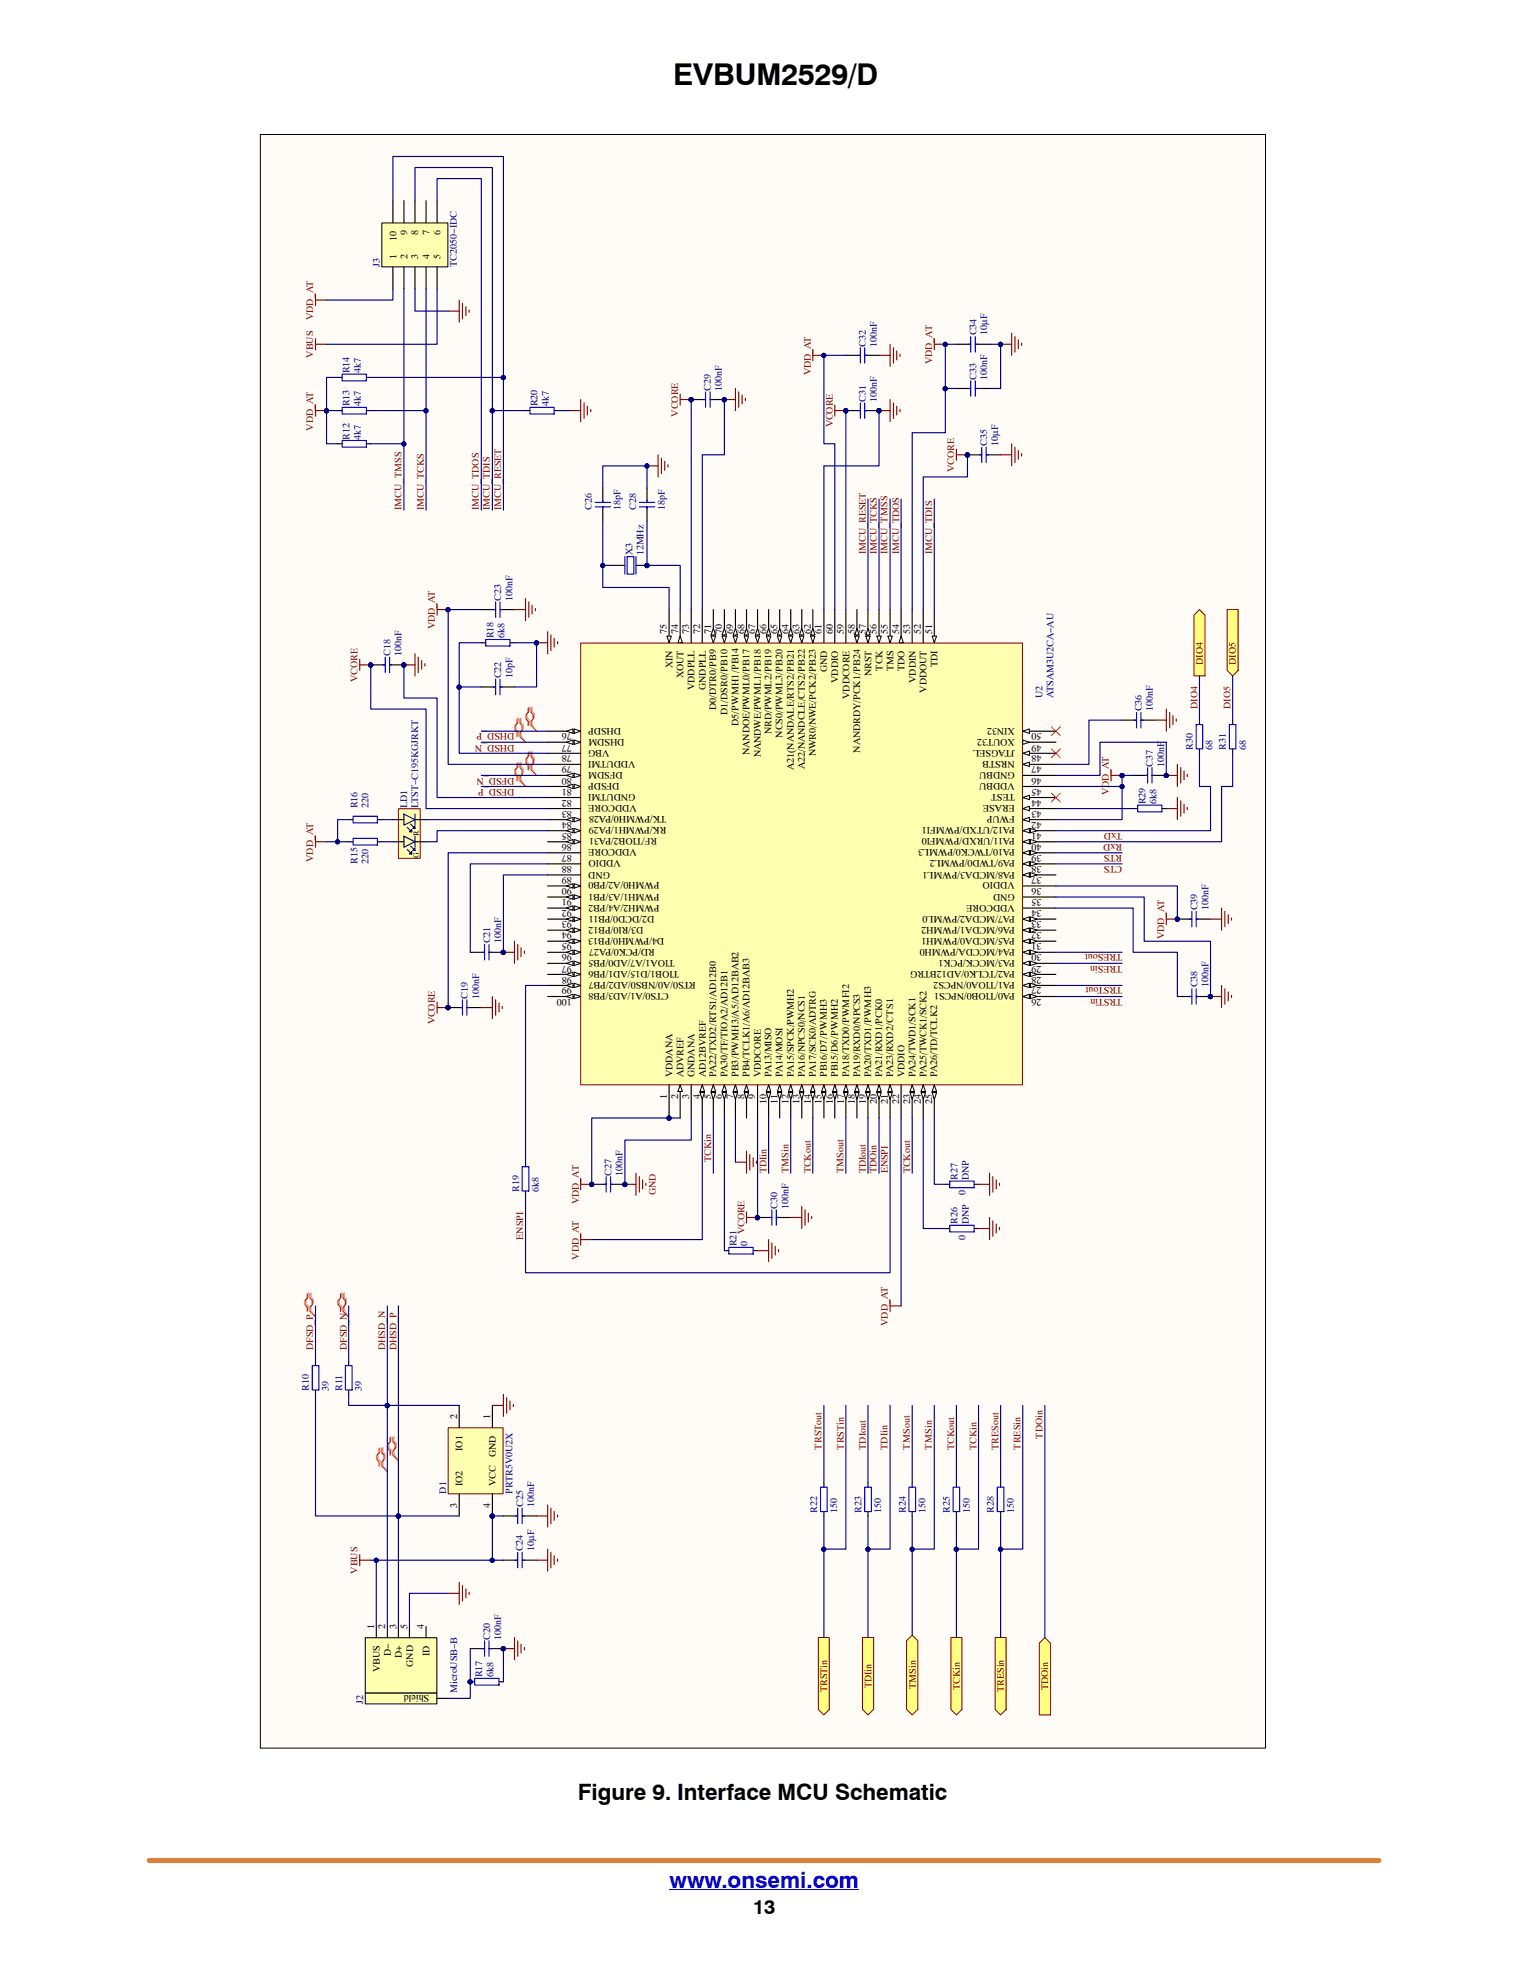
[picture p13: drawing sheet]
<svg xmlns="http://www.w3.org/2000/svg" width="216mm" height="279mm" viewBox="0 0 216 279" stroke-linecap="round" stroke-linejoin="round" font-family="sans-serif">
<defs><g id="words">
<text font-size="4.2" x="95" y="12">EVBUM2529/D</text>
<text font-size="3.2" x="81.5" y="254">Figure 9. Interface MCU Schematic</text>
<text font-size="3.2" fill="#00f" x="94.5" y="266.4">www.onsemi.com</text>
<text font-size="2.8" x="106.3" y="270">13</text>
<g font-size="1.4">
<text x="55.9" y="33.9" transform="rotate(-90 55.9 33.9)">10</text>
<text x="57.5" y="33.2" transform="rotate(-90 57.5 33.2)">9</text>
<text x="59" y="33.2" transform="rotate(-90 59 33.2)">8</text>
<text x="60.6" y="33.2" transform="rotate(-90 60.6 33.2)">7</text>
<text x="62.2" y="33.2" transform="rotate(-90 62.2 33.2)">6</text>
<text x="55.9" y="36.6" transform="rotate(-90 55.9 36.6)">1</text>
<text x="57.5" y="36.6" transform="rotate(-90 57.5 36.6)">2</text>
<text x="59" y="36.6" transform="rotate(-90 59 36.6)">3</text>
<text x="60.6" y="36.6" transform="rotate(-90 60.6 36.6)">4</text>
<text x="62.2" y="36.6" transform="rotate(-90 62.2 36.6)">5</text>
<text x="94.1" y="89.5" transform="rotate(-90 94.1 89.5)">75</text>
<text x="95.7" y="89.5" transform="rotate(-90 95.7 89.5)">74</text>
<text x="97.2" y="89.5" transform="rotate(-90 97.2 89.5)">73</text>
<text x="98.8" y="89.5" transform="rotate(-90 98.8 89.5)">72</text>
<text x="100.4" y="89.5" transform="rotate(-90 100.4 89.5)">71</text>
<text x="101.9" y="89.5" transform="rotate(-90 101.9 89.5)">70</text>
<text x="103.5" y="89.5" transform="rotate(-90 103.5 89.5)">69</text>
<text x="105" y="89.5" transform="rotate(-90 105 89.5)">68</text>
<text x="106.6" y="89.5" transform="rotate(-90 106.6 89.5)">67</text>
<text x="108.1" y="89.5" transform="rotate(-90 108.1 89.5)">66</text>
<text x="109.7" y="89.5" transform="rotate(-90 109.7 89.5)">65</text>
<text x="111.3" y="89.5" transform="rotate(-90 111.3 89.5)">64</text>
<text x="112.8" y="89.5" transform="rotate(-90 112.8 89.5)">63</text>
<text x="114.4" y="89.5" transform="rotate(-90 114.4 89.5)">62</text>
<text x="115.9" y="89.5" transform="rotate(-90 115.9 89.5)">61</text>
<text x="117.5" y="89.5" transform="rotate(-90 117.5 89.5)">60</text>
<text x="119.1" y="89.5" transform="rotate(-90 119.1 89.5)">59</text>
<text x="120.6" y="89.5" transform="rotate(-90 120.6 89.5)">58</text>
<text x="122.2" y="89.5" transform="rotate(-90 122.2 89.5)">57</text>
<text x="123.7" y="89.5" transform="rotate(-90 123.7 89.5)">56</text>
<text x="125.3" y="89.5" transform="rotate(-90 125.3 89.5)">55</text>
<text x="126.9" y="89.5" transform="rotate(-90 126.9 89.5)">54</text>
<text x="128.4" y="89.5" transform="rotate(-90 128.4 89.5)">53</text>
<text x="130" y="89.5" transform="rotate(-90 130 89.5)">52</text>
<text x="131.6" y="89.5" transform="rotate(-90 131.6 89.5)">51</text>
<text x="94.9" y="94.3" transform="rotate(-90 94.9 94.3)">XIN</text>
<text x="96.4" y="95.7" transform="rotate(-90 96.4 95.7)">XOUT</text>
<text x="116.7" y="94.8" transform="rotate(-90 116.7 94.8)">GND</text>
<text x="123" y="95.4" transform="rotate(-90 123 95.4)">NRST</text>
<text x="124.5" y="94.6" transform="rotate(-90 124.5 94.6)">TCK</text>
<text x="126.1" y="94.7" transform="rotate(-90 126.1 94.7)">TMS</text>
<text x="127.6" y="94.7" transform="rotate(-90 127.6 94.7)">TDO</text>
<text x="132.3" y="94.1" transform="rotate(-90 132.3 94.1)">TDI</text>
<text x="98" y="97.4" transform="rotate(-90 98 97.4)">VDDPLL</text>
<text x="99.6" y="97.4" transform="rotate(-90 99.6 97.4)">GNDPLL</text>
<text x="101.1" y="100.2" transform="rotate(-90 101.1 100.2)">D0/DTR0/PB9</text>
<text x="102.7" y="100.9" transform="rotate(-90 102.7 100.9)">D1/DSR0/PB10</text>
<text x="118.3" y="96.3" transform="rotate(-90 118.3 96.3)">VDDIO</text>
<text x="119.9" y="98.6" transform="rotate(-90 119.9 98.6)">VDDCORE</text>
<text x="129.2" y="96.3" transform="rotate(-90 129.2 96.3)">VDDIN</text>
<text x="130.8" y="97.7" transform="rotate(-90 130.8 97.7)">VDDOUT</text>
<text x="80.7" y="103.5" transform="rotate(-180 80.7 103.5)">76</text>
<text x="80.7" y="105.1" transform="rotate(-180 80.7 105.1)">77</text>
<text x="80.7" y="106.6" transform="rotate(-180 80.7 106.6)">78</text>
<text x="86" y="105.8" transform="rotate(-180 86 105.8)">VBG</text>
<text x="87.7" y="102.7" transform="rotate(-180 87.7 102.7)">DHSDP</text>
<text x="88.1" y="104.3" transform="rotate(-180 88.1 104.3)">DHSDM</text>
<text x="89.7" y="107.4" transform="rotate(-180 89.7 107.4)">VDDUTMI</text>
<text x="104.2" y="102.5" transform="rotate(-90 104.2 102.5)">D5/PWMH1/PB14</text>
<text x="105.8" y="106.6" transform="rotate(-90 105.8 106.6)">NANDOE/PWML0/PB17</text>
<text x="107.3" y="106.9" transform="rotate(-90 107.3 106.9)">NANDWE/PWML1/PB18</text>
<text x="108.9" y="103.6" transform="rotate(-90 108.9 103.6)">NRD/PWML2/PB19</text>
<text x="110.4" y="104.1" transform="rotate(-90 110.4 104.1)">NCS0/PWML3/PB20</text>
<text x="115.1" y="106.7" transform="rotate(-90 115.1 106.7)">NWR0/NWE/PCK2/PB23</text>
<text x="121.4" y="106.2" transform="rotate(-90 121.4 106.2)">NANDRDY/PCK1/PB24</text>
<text x="143.2" y="107.4" transform="rotate(-180 143.2 107.4)">NRSTB</text>
<text x="143.2" y="102.7" transform="rotate(-180 143.2 102.7)">XIN32</text>
<text x="143.2" y="104.3" transform="rotate(-180 143.2 104.3)">XOUT32</text>
<text x="143.2" y="105.8" transform="rotate(-180 143.2 105.8)">JTAGSEL</text>
<text x="147" y="103.5" transform="rotate(-180 147 103.5)">50</text>
<text x="147" y="105.1" transform="rotate(-180 147 105.1)">49</text>
<text x="147" y="106.6" transform="rotate(-180 147 106.6)">48</text>
<text x="80.7" y="109.7" transform="rotate(-180 80.7 109.7)">80</text>
<text x="80.7" y="111.3" transform="rotate(-180 80.7 111.3)">81</text>
<text x="80.7" y="112.8" transform="rotate(-180 80.7 112.8)">82</text>
<text x="80.7" y="108.1" transform="rotate(-180 80.7 108.1)">79</text>
<text x="87.4" y="110.5" transform="rotate(-180 87.4 110.5)">DFSDP</text>
<text x="87.9" y="108.9" transform="rotate(-180 87.9 108.9)">DFSDM</text>
<text x="89.7" y="112.1" transform="rotate(-180 89.7 112.1)">GNDUTMI</text>
<text x="89.9" y="113.6" transform="rotate(-180 89.9 113.6)">VDDCORE</text>
<text x="112" y="108.7" transform="rotate(-90 112 108.7)">A21(NANDALE/RTS2/PB21</text>
<text x="113.6" y="108.5" transform="rotate(-90 113.6 108.5)">A22/NANDCLE/CTS2/PB22</text>
<text x="143.2" y="112.1" transform="rotate(-180 143.2 112.1)">TEST</text>
<text x="143.2" y="110.5" transform="rotate(-180 143.2 110.5)">VDDBU</text>
<text x="143.2" y="113.6" transform="rotate(-180 143.2 113.6)">ERASE</text>
<text x="143.2" y="108.9" transform="rotate(-180 143.2 108.9)">GNDBU</text>
<text x="147" y="108.1" transform="rotate(-180 147 108.1)">47</text>
<text x="147" y="112.8" transform="rotate(-180 147 112.8)">44</text>
<text x="147" y="109.7" transform="rotate(-180 147 109.7)">46</text>
<text x="147" y="111.3" transform="rotate(-180 147 111.3)">45</text>
<text x="80.7" y="116" transform="rotate(-180 80.7 116)">84</text>
<text x="80.7" y="117.5" transform="rotate(-180 80.7 117.5)">85</text>
<text x="80.7" y="119.1" transform="rotate(-180 80.7 119.1)">86</text>
<text x="80.7" y="114.4" transform="rotate(-180 80.7 114.4)">83</text>
<text x="89.9" y="119.8" transform="rotate(-180 89.9 119.8)">VDDCORE</text>
<text x="92.7" y="118.3" transform="rotate(-180 92.7 118.3)">RF/TIOB2/PA31</text>
<text x="94" y="115.2" transform="rotate(-180 94 115.2)">TK/PWMH0/PA28</text>
<text x="94.1" y="116.7" transform="rotate(-180 94.1 116.7)">RK/PWMH1/PA29</text>
<text x="143.2" y="115.2" transform="rotate(-180 143.2 115.2)">FWUP</text>
<text x="143.2" y="119.8" transform="rotate(-180 143.2 119.8)">PA10/TWCK0/PWML3</text>
<text x="143.2" y="118.3" transform="rotate(-180 143.2 118.3)">PA11/URXD/PWMFI0</text>
<text x="143.2" y="116.7" transform="rotate(-180 143.2 116.7)">PA12/UTXD/PWMFI1</text>
<text x="147" y="119.1" transform="rotate(-180 147 119.1)">40</text>
<text x="147" y="117.5" transform="rotate(-180 147 117.5)">41</text>
<text x="147" y="114.4" transform="rotate(-180 147 114.4)">43</text>
<text x="147" y="116" transform="rotate(-180 147 116)">42</text>
<text x="80.7" y="125.3" transform="rotate(-180 80.7 125.3)">90</text>
<text x="80.7" y="123.8" transform="rotate(-180 80.7 123.8)">89</text>
<text x="80.7" y="120.6" transform="rotate(-180 80.7 120.6)">87</text>
<text x="80.7" y="122.2" transform="rotate(-180 80.7 122.2)">88</text>
<text x="86.1" y="123" transform="rotate(-180 86.1 123)">GND</text>
<text x="87.6" y="121.4" transform="rotate(-180 87.6 121.4)">VDDIO</text>
<text x="93.1" y="124.5" transform="rotate(-180 93.1 124.5)">PWMH0/A2/PB0</text>
<text x="143.2" y="124.5" transform="rotate(-180 143.2 124.5)">VDDIO</text>
<text x="143.2" y="123" transform="rotate(-180 143.2 123)">PA8/MCDA3/PWML1</text>
<text x="143.2" y="121.4" transform="rotate(-180 143.2 121.4)">PA9/TWD0/PWML2</text>
<text x="147" y="120.6" transform="rotate(-180 147 120.6)">39</text>
<text x="147" y="123.8" transform="rotate(-180 147 123.8)">37</text>
<text x="147" y="122.2" transform="rotate(-180 147 122.2)">38</text>
<text x="147" y="125.3" transform="rotate(-180 147 125.3)">36</text>
<text x="80.7" y="126.9" transform="rotate(-180 80.7 126.9)">91</text>
<text x="80.7" y="130" transform="rotate(-180 80.7 130)">93</text>
<text x="80.7" y="131.6" transform="rotate(-180 80.7 131.6)">94</text>
<text x="80.7" y="128.4" transform="rotate(-180 80.7 128.4)">92</text>
<text x="90.8" y="130.8" transform="rotate(-180 90.8 130.8)">D3/RI0/PB12</text>
<text x="92.3" y="129.2" transform="rotate(-180 92.3 129.2)">D2/DCD0/PB11</text>
<text x="93.1" y="126.1" transform="rotate(-180 93.1 126.1)">PWMH1/A3/PB1</text>
<text x="93.1" y="127.7" transform="rotate(-180 93.1 127.7)">PWMH2/A4/PB2</text>
<text x="143.2" y="126.1" transform="rotate(-180 143.2 126.1)">GND</text>
<text x="143.2" y="127.7" transform="rotate(-180 143.2 127.7)">VDDCORE</text>
<text x="143.2" y="130.8" transform="rotate(-180 143.2 130.8)">PA6/MCDA1/PWMH2</text>
<text x="143.2" y="129.2" transform="rotate(-180 143.2 129.2)">PA7/MCDA2/PWML0</text>
<text x="147" y="131.6" transform="rotate(-180 147 131.6)">32</text>
<text x="147" y="130" transform="rotate(-180 147 130)">33</text>
<text x="147" y="126.9" transform="rotate(-180 147 126.9)">35</text>
<text x="147" y="128.4" transform="rotate(-180 147 128.4)">34</text>
<text x="80.7" y="134.7" transform="rotate(-180 80.7 134.7)">96</text>
<text x="80.7" y="133.1" transform="rotate(-180 80.7 133.1)">95</text>
<text x="80.7" y="136.3" transform="rotate(-180 80.7 136.3)">97</text>
<text x="80.7" y="137.8" transform="rotate(-180 80.7 137.8)">98</text>
<text x="92.4" y="133.9" transform="rotate(-180 92.4 133.9)">RD/PCK0/PA27</text>
<text x="93.7" y="132.3" transform="rotate(-180 93.7 132.3)">D4/PWMH0/PB13</text>
<text x="95.2" y="135.5" transform="rotate(-180 95.2 135.5)">TIOA1/A7/AD0/PB5</text>
<text x="95.8" y="137" transform="rotate(-180 95.8 137)">TIOB1/D15/AD1/PB6</text>
<text x="143.2" y="137" transform="rotate(-180 143.2 137)">PA2/TCLK0/AD12BTRG</text>
<text x="143.2" y="135.5" transform="rotate(-180 143.2 135.5)">PA3/MCCK/PCK1</text>
<text x="143.2" y="133.9" transform="rotate(-180 143.2 133.9)">PA4/MCCDA/PWMH0</text>
<text x="143.2" y="132.3" transform="rotate(-180 143.2 132.3)">PA5/MCDA0/PWMH1</text>
<text x="147" y="137.8" transform="rotate(-180 147 137.8)">28</text>
<text x="147" y="136.3" transform="rotate(-180 147 136.3)">29</text>
<text x="147" y="134.7" transform="rotate(-180 147 134.7)">30</text>
<text x="147" y="133.1" transform="rotate(-180 147 133.1)">31</text>
<text x="80.7" y="139.3" transform="rotate(-180 80.7 139.3)">99</text>
<text x="80.7" y="140.9" transform="rotate(-180 80.7 140.9)">100</text>
<text x="94.4" y="140.1" transform="rotate(-180 94.4 140.1)">CTS0/A1/AD3/PB8</text>
<text x="98.2" y="138.6" transform="rotate(-180 98.2 138.6)">RTS0/A0/NBS0/AD2/PB7</text>
<text x="143.2" y="140.1" transform="rotate(-180 143.2 140.1)">PA0/TIOB0/NPCS1</text>
<text x="143.2" y="138.6" transform="rotate(-180 143.2 138.6)">PA1/TIOA0/NPCS2</text>
<text x="147" y="140.9" transform="rotate(-180 147 140.9)">26</text>
<text x="147" y="139.3" transform="rotate(-180 147 139.3)">27</text>
<text x="94.1" y="155" transform="rotate(-90 94.1 155)">1</text>
<text x="94.9" y="152" transform="rotate(-90 94.9 152)">VDDANA</text>
<text x="95.7" y="155" transform="rotate(-90 95.7 155)">2</text>
<text x="96.4" y="152" transform="rotate(-90 96.4 152)">ADVREF</text>
<text x="97.2" y="155" transform="rotate(-90 97.2 155)">3</text>
<text x="98" y="152" transform="rotate(-90 98 152)">GNDANA</text>
<text x="98.8" y="155" transform="rotate(-90 98.8 155)">4</text>
<text x="99.6" y="152" transform="rotate(-90 99.6 152)">AD12BVREF</text>
<text x="100.4" y="155" transform="rotate(-90 100.4 155)">5</text>
<text x="101.1" y="152" transform="rotate(-90 101.1 152)">PA22/TXD2/RTS1/AD12B0</text>
<text x="101.9" y="155" transform="rotate(-90 101.9 155)">6</text>
<text x="102.7" y="152" transform="rotate(-90 102.7 152)">PA30/TF/TIOA2/AD12B1</text>
<text x="103.5" y="155" transform="rotate(-90 103.5 155)">7</text>
<text x="104.2" y="152" transform="rotate(-90 104.2 152)">PB3/PWMH3/A5/AD12BAB2</text>
<text x="105" y="155" transform="rotate(-90 105 155)">8</text>
<text x="105.8" y="152" transform="rotate(-90 105.8 152)">PB4/TCLK1/A6/AD12BAB3</text>
<text x="106.6" y="155" transform="rotate(-90 106.6 155)">9</text>
<text x="107.4" y="152" transform="rotate(-90 107.4 152)">VDDCORE</text>
<text x="108.1" y="155.8" transform="rotate(-90 108.1 155.8)">10</text>
<text x="108.9" y="152" transform="rotate(-90 108.9 152)">PA13/MISO</text>
<text x="109.7" y="155.8" transform="rotate(-90 109.7 155.8)">11</text>
<text x="110.4" y="152" transform="rotate(-90 110.4 152)">PA14/MOSI</text>
<text x="111.3" y="155.8" transform="rotate(-90 111.3 155.8)">12</text>
<text x="112" y="152" transform="rotate(-90 112 152)">PA15/SPCK/PWMH2</text>
<text x="112.8" y="155.8" transform="rotate(-90 112.8 155.8)">13</text>
<text x="113.6" y="152" transform="rotate(-90 113.6 152)">PA16/NPCS0/NCS1</text>
<text x="114.4" y="155.8" transform="rotate(-90 114.4 155.8)">14</text>
<text x="115.1" y="152" transform="rotate(-90 115.1 152)">PA17/SCK0/ADTRG</text>
<text x="115.9" y="155.8" transform="rotate(-90 115.9 155.8)">15</text>
<text x="116.7" y="152" transform="rotate(-90 116.7 152)">PB16/D7/PWMH3</text>
<text x="117.5" y="155.8" transform="rotate(-90 117.5 155.8)">16</text>
<text x="118.2" y="152" transform="rotate(-90 118.2 152)">PB15/D6/PWMH2</text>
<text x="119.1" y="155.8" transform="rotate(-90 119.1 155.8)">17</text>
<text x="119.8" y="152" transform="rotate(-90 119.8 152)">PA18/TXD0/PWMFI2</text>
<text x="120.6" y="155.8" transform="rotate(-90 120.6 155.8)">18</text>
<text x="121.4" y="152" transform="rotate(-90 121.4 152)">PA19/RXD0/NPCS3</text>
<text x="122.2" y="155.8" transform="rotate(-90 122.2 155.8)">19</text>
<text x="122.9" y="152" transform="rotate(-90 122.9 152)">PA20/TXD1/PWMH3</text>
<text x="123.7" y="155.8" transform="rotate(-90 123.7 155.8)">20</text>
<text x="124.5" y="152" transform="rotate(-90 124.5 152)">PA21/RXD1/PCK0</text>
<text x="125.3" y="155.8" transform="rotate(-90 125.3 155.8)">21</text>
<text x="126" y="152" transform="rotate(-90 126 152)">PA23/RXD2/CTS1</text>
<text x="126.9" y="155.8" transform="rotate(-90 126.9 155.8)">22</text>
<text x="127.6" y="152" transform="rotate(-90 127.6 152)">VDDIO</text>
<text x="128.4" y="155.8" transform="rotate(-90 128.4 155.8)">23</text>
<text x="129.2" y="152" transform="rotate(-90 129.2 152)">PA24/TWD1/SCK1</text>
<text x="130" y="155.8" transform="rotate(-90 130 155.8)">24</text>
<text x="130.7" y="152" transform="rotate(-90 130.7 152)">PA25/TWCK1/SCK2</text>
<text x="131.6" y="155.8" transform="rotate(-90 131.6 155.8)">25</text>
<text x="132.3" y="152" transform="rotate(-90 132.3 152)">PA26/TD/TCLK2</text>
<text x="64.5" y="200.2" transform="rotate(-90 64.5 200.2)">2</text>
<text x="69.2" y="200.2" transform="rotate(-90 69.2 200.2)">1</text>
<text x="65.3" y="209.7" transform="rotate(-90 65.3 209.7)">IO2</text>
<text x="65.3" y="204.7" transform="rotate(-90 65.3 204.7)">IO1</text>
<text x="70" y="205.6" transform="rotate(-90 70 205.6)">GND</text>
<text x="70" y="209.7" transform="rotate(-90 70 209.7)">VCC</text>
<text x="64.5" y="212.8" transform="rotate(-90 64.5 212.8)">3</text>
<text x="69.2" y="212.8" transform="rotate(-90 69.2 212.8)">4</text>
<text x="52.8" y="229.8" transform="rotate(-90 52.8 229.8)">1</text>
<text x="54.4" y="229.8" transform="rotate(-90 54.4 229.8)">2</text>
<text x="55.1" y="233.7" transform="rotate(-90 55.1 233.7)">D−</text>
<text x="55.9" y="229.8" transform="rotate(-90 55.9 229.8)">3</text>
<text x="57.5" y="229.8" transform="rotate(-90 57.5 229.8)">5</text>
<text x="59.8" y="229.8" transform="rotate(-90 59.8 229.8)">4</text>
<text x="60.6" y="233.7" transform="rotate(-90 60.6 233.7)">ID</text>
<text x="53.6" y="235.9" transform="rotate(-90 53.6 235.9)">VBUS</text>
<text x="56.7" y="234" transform="rotate(-90 56.7 234)">D+</text>
<text x="58.3" y="235.2" transform="rotate(-90 58.3 235.2)">GND</text>
<text x="60.6" y="239.2" transform="rotate(-180 60.6 239.2)">Shield</text>
</g>
<g font-size="1.4" fill="#000080">
<text x="53.6" y="37.7" transform="rotate(-90 53.6 37.7)">J3</text>
<text x="64.5" y="37.7" transform="rotate(-90 64.5 37.7)">TC2050−IDC</text>
<text x="137.8" y="47.3" transform="rotate(-90 137.8 47.3)">C34</text>
<text x="139.3" y="47.3" transform="rotate(-90 139.3 47.3)">10μF</text>
<text x="49.3" y="52.7" transform="rotate(-90 49.3 52.7)">R14</text>
<text x="50.9" y="52.7" transform="rotate(-90 50.9 52.7)">4k7</text>
<text x="122.2" y="48.9" transform="rotate(-90 122.2 48.9)">C32</text>
<text x="123.7" y="48.9" transform="rotate(-90 123.7 48.9)">100nF</text>
<text x="137.8" y="53.6" transform="rotate(-90 137.8 53.6)">C33</text>
<text x="139.3" y="53.6" transform="rotate(-90 139.3 53.6)">100nF</text>
<text x="49.3" y="57.3" transform="rotate(-90 49.3 57.3)">R13</text>
<text x="50.9" y="57.3" transform="rotate(-90 50.9 57.3)">4k7</text>
<text x="75.9" y="57.3" transform="rotate(-90 75.9 57.3)">R20</text>
<text x="77.4" y="57.3" transform="rotate(-90 77.4 57.3)">4k7</text>
<text x="100.3" y="55.1" transform="rotate(-90 100.3 55.1)">C29</text>
<text x="101.9" y="55.1" transform="rotate(-90 101.9 55.1)">100nF</text>
<text x="122.2" y="56.7" transform="rotate(-90 122.2 56.7)">C31</text>
<text x="123.7" y="56.7" transform="rotate(-90 123.7 56.7)">100nF</text>
<text x="49.3" y="62" transform="rotate(-90 49.3 62)">R12</text>
<text x="50.9" y="62" transform="rotate(-90 50.9 62)">4k7</text>
<text x="139.3" y="62.9" transform="rotate(-90 139.3 62.9)">C35</text>
<text x="140.9" y="62.9" transform="rotate(-90 140.9 62.9)">10μF</text>
<text x="83.5" y="72" transform="rotate(-90 83.5 72)">C26</text>
<text x="87.6" y="72" transform="rotate(-90 87.6 72)">18pF</text>
<text x="89.8" y="72" transform="rotate(-90 89.8 72)">C28</text>
<text x="93.8" y="72" transform="rotate(-90 93.8 72)">18pF</text>
<text x="89.2" y="78.4" transform="rotate(-90 89.2 78.4)">X3</text>
<text x="90.8" y="78.4" transform="rotate(-90 90.8 78.4)">12MHz</text>
<text x="70.7" y="84.8" transform="rotate(-90 70.7 84.8)">C23</text>
<text x="72.3" y="84.8" transform="rotate(-90 72.3 84.8)">100nF</text>
<text x="55.1" y="92.6" transform="rotate(-90 55.1 92.6)">C18</text>
<text x="56.7" y="92.6" transform="rotate(-90 56.7 92.6)">100nF</text>
<text x="69.6" y="90.1" transform="rotate(-90 69.6 90.1)">R18</text>
<text x="70.7" y="95.7" transform="rotate(-90 70.7 95.7)">C22</text>
<text x="71.2" y="90.1" transform="rotate(-90 71.2 90.1)">6k8</text>
<text x="72.3" y="95.7" transform="rotate(-90 72.3 95.7)">10pF</text>
<text x="147.1" y="98.5" transform="rotate(-90 147.1 98.5)">U2</text>
<text x="148.7" y="98.5" transform="rotate(-90 148.7 98.5)">ATSAM3U2CA−AU</text>
<text x="161.1" y="100.4" transform="rotate(-90 161.1 100.4)">C36</text>
<text x="162.7" y="100.4" transform="rotate(-90 162.7 100.4)">100nF</text>
<text x="168.3" y="105.8" transform="rotate(-90 168.3 105.8)">R30</text>
<text x="171.1" y="105.8" transform="rotate(-90 171.1 105.8)">68</text>
<text x="173" y="105.8" transform="rotate(-90 173 105.8)">R31</text>
<text x="175.8" y="105.8" transform="rotate(-90 175.8 105.8)">68</text>
<text x="161.6" y="113.5" transform="rotate(-90 161.6 113.5)">R29</text>
<text x="162.7" y="108.2" transform="rotate(-90 162.7 108.2)">C37</text>
<text x="163.2" y="113.5" transform="rotate(-90 163.2 113.5)">6k8</text>
<text x="164.3" y="108.2" transform="rotate(-90 164.3 108.2)">100nF</text>
<text x="50.5" y="114.1" transform="rotate(-90 50.5 114.1)">R16</text>
<text x="52" y="114.1" transform="rotate(-90 52 114.1)">220</text>
<text x="57.4" y="114.1" transform="rotate(-90 57.4 114.1)">LD1</text>
<text x="59" y="114.1" transform="rotate(-90 59 114.1)">LTST−C195KGJRKT</text>
<text x="50.5" y="121.9" transform="rotate(-90 50.5 121.9)">R15</text>
<text x="52" y="121.9" transform="rotate(-90 52 121.9)">220</text>
<text x="169" y="128.4" transform="rotate(-90 169 128.4)">C39</text>
<text x="170.5" y="128.4" transform="rotate(-90 170.5 128.4)">100nF</text>
<text x="69.2" y="133.1" transform="rotate(-90 69.2 133.1)">C21</text>
<text x="70.7" y="133.1" transform="rotate(-90 70.7 133.1)">100nF</text>
<text x="66" y="140.9" transform="rotate(-90 66 140.9)">C19</text>
<text x="67.6" y="140.9" transform="rotate(-90 67.6 140.9)">100nF</text>
<text x="169" y="139.3" transform="rotate(-90 169 139.3)">C38</text>
<text x="170.5" y="139.3" transform="rotate(-90 170.5 139.3)">100nF</text>
<text x="86.3" y="165.9" transform="rotate(-90 86.3 165.9)">C27</text>
<text x="87.8" y="165.9" transform="rotate(-90 87.8 165.9)">100nF</text>
<text x="135.1" y="166.5" transform="rotate(-90 135.1 166.5)">R27</text>
<text x="136.7" y="166.5" transform="rotate(-90 136.7 166.5)">DNP</text>
<text x="73.2" y="168.2" transform="rotate(-90 73.2 168.2)">R19</text>
<text x="76" y="168.2" transform="rotate(-90 76 168.2)">6k8</text>
<text x="109.7" y="170.5" transform="rotate(-90 109.7 170.5)">C30</text>
<text x="111.3" y="170.5" transform="rotate(-90 111.3 170.5)">100nF</text>
<text x="135.1" y="172.7" transform="rotate(-90 135.1 172.7)">R26</text>
<text x="136.2" y="168.7" transform="rotate(-90 136.2 168.7)">0</text>
<text x="136.7" y="172.7" transform="rotate(-90 136.7 172.7)">DNP</text>
<text x="103.9" y="175.9" transform="rotate(-90 103.9 175.9)">R21</text>
<text x="105.5" y="175.9" transform="rotate(-90 105.5 175.9)">0</text>
<text x="136.2" y="174.9" transform="rotate(-90 136.2 174.9)">0</text>
<text x="43.6" y="196.3" transform="rotate(-90 43.6 196.3)">R10</text>
<text x="46.4" y="196.3" transform="rotate(-90 46.4 196.3)">39</text>
<text x="48.3" y="196.3" transform="rotate(-90 48.3 196.3)">R11</text>
<text x="51.1" y="196.3" transform="rotate(-90 51.1 196.3)">39</text>
<text x="62.9" y="210.8" transform="rotate(-90 62.9 210.8)">D1</text>
<text x="72.3" y="210.8" transform="rotate(-90 72.3 210.8)">PRTR5V0U2X</text>
<text x="73.8" y="212.7" transform="rotate(-90 73.8 212.7)">C25</text>
<text x="75.4" y="212.7" transform="rotate(-90 75.4 212.7)">100nF</text>
<text x="115.3" y="213.4" transform="rotate(-90 115.3 213.4)">R22</text>
<text x="118.1" y="213.4" transform="rotate(-90 118.1 213.4)">150</text>
<text x="121.6" y="213.4" transform="rotate(-90 121.6 213.4)">R23</text>
<text x="124.4" y="213.4" transform="rotate(-90 124.4 213.4)">150</text>
<text x="127.8" y="213.4" transform="rotate(-90 127.8 213.4)">R24</text>
<text x="130.6" y="213.4" transform="rotate(-90 130.6 213.4)">150</text>
<text x="134" y="213.4" transform="rotate(-90 134 213.4)">R25</text>
<text x="136.8" y="213.4" transform="rotate(-90 136.8 213.4)">150</text>
<text x="140.3" y="213.4" transform="rotate(-90 140.3 213.4)">R28</text>
<text x="143.1" y="213.4" transform="rotate(-90 143.1 213.4)">150</text>
<text x="73.8" y="218.9" transform="rotate(-90 73.8 218.9)">C24</text>
<text x="75.4" y="218.9" transform="rotate(-90 75.4 218.9)">10μF</text>
<text x="69.2" y="231.4" transform="rotate(-90 69.2 231.4)">C20</text>
<text x="70.7" y="231.4" transform="rotate(-90 70.7 231.4)">100nF</text>
<text x="64.5" y="238.9" transform="rotate(-90 64.5 238.9)">MicroUSB−B</text>
<text x="68.1" y="236.7" transform="rotate(-90 68.1 236.7)">R17</text>
<text x="69.6" y="236.7" transform="rotate(-90 69.6 236.7)">6k8</text>
<text x="51.3" y="240.4" transform="rotate(-90 51.3 240.4)">J2</text>
</g>
<g font-size="1.4" fill="#800000">
<text x="44.2" y="45.2" transform="rotate(-90 44.2 45.2)">VDD_AT</text>
<text x="44.2" y="50.5" transform="rotate(-90 44.2 50.5)">VBUS</text>
<text x="114.4" y="53" transform="rotate(-90 114.4 53)">VDD_AT</text>
<text x="131.6" y="51.4" transform="rotate(-90 131.6 51.4)">VDD_AT</text>
<text x="95.7" y="58.8" transform="rotate(-90 95.7 58.8)">VCORE</text>
<text x="44.2" y="60.8" transform="rotate(-90 44.2 60.8)">VDD_AT</text>
<text x="117.5" y="60.3" transform="rotate(-90 117.5 60.3)">VCORE</text>
<text x="56.6" y="72" transform="rotate(-90 56.6 72)">IMCU_TMSS</text>
<text x="59.8" y="72" transform="rotate(-90 59.8 72)">IMCU_TCKS</text>
<text x="67.6" y="72" transform="rotate(-90 67.6 72)">IMCU_TDOS</text>
<text x="69.1" y="72" transform="rotate(-90 69.1 72)">IMCU_TDIS</text>
<text x="70.7" y="72" transform="rotate(-90 70.7 72)">IMCU_RESET</text>
<text x="134.6" y="66.6" transform="rotate(-90 134.6 66.6)">VCORE</text>
<text x="122.2" y="78.2" transform="rotate(-90 122.2 78.2)">IMCU_RESET</text>
<text x="123.7" y="78.2" transform="rotate(-90 123.7 78.2)">IMCU_TCKS</text>
<text x="125.2" y="78.2" transform="rotate(-90 125.2 78.2)">IMCU_TMSS</text>
<text x="126.9" y="78.2" transform="rotate(-90 126.9 78.2)">IMCU_TDOS</text>
<text x="131.6" y="78.2" transform="rotate(-90 131.6 78.2)">IMCU_TDIS</text>
<text x="61.4" y="88.8" transform="rotate(-90 61.4 88.8)">VDD_AT</text>
<text x="169.7" y="93.8" transform="rotate(-90 169.7 93.8)">DIO4</text>
<text x="174.4" y="93.8" transform="rotate(-90 174.4 93.8)">DIO5</text>
<text x="50.5" y="96.2" transform="rotate(-90 50.5 96.2)">VCORE</text>
<text x="169" y="100" transform="rotate(-90 169 100)">DIO4</text>
<text x="173.6" y="100" transform="rotate(-90 173.6 100)">DIO5</text>
<text x="72.6" y="105.1" transform="rotate(-180 72.6 105.1)">DHSD_N</text>
<text x="72.6" y="103.5" transform="rotate(-180 72.6 103.5)">DHSD_P</text>
<text x="72.6" y="111.3" transform="rotate(-180 72.6 111.3)">DFSD_P</text>
<text x="72.6" y="109.7" transform="rotate(-180 72.6 109.7)">DFSD_N</text>
<text x="156.5" y="112.2" transform="rotate(-90 156.5 112.2)">VDD_AT</text>
<text x="158.4" y="119.1" transform="rotate(-180 158.4 119.1)">RxD</text>
<text x="158.4" y="117.5" transform="rotate(-180 158.4 117.5)">TxD</text>
<text x="44.2" y="121.6" transform="rotate(-90 44.2 121.6)">VDD_AT</text>
<text x="158.4" y="122.2" transform="rotate(-180 158.4 122.2)">CTS</text>
<text x="158.4" y="120.6" transform="rotate(-180 158.4 120.6)">RTS</text>
<text x="158.4" y="136.3" transform="rotate(-180 158.4 136.3)">TRESin</text>
<text x="158.4" y="134.7" transform="rotate(-180 158.4 134.7)">TRESout</text>
<text x="164.3" y="132.5" transform="rotate(-90 164.3 132.5)">VDD_AT</text>
<text x="158.4" y="140.9" transform="rotate(-180 158.4 140.9)">TRSTin</text>
<text x="158.4" y="139.3" transform="rotate(-180 158.4 139.3)">TRSTout</text>
<text x="61.4" y="144.6" transform="rotate(-90 61.4 144.6)">VCORE</text>
<text x="100.4" y="164" transform="rotate(-90 100.4 164)">TCKin</text>
<text x="108.1" y="165.6" transform="rotate(-90 108.1 165.6)">TDIin</text>
<text x="111.3" y="165.6" transform="rotate(-90 111.3 165.6)">TMSin</text>
<text x="114.4" y="165.6" transform="rotate(-90 114.4 165.6)">TCKout</text>
<text x="119" y="165.6" transform="rotate(-90 119 165.6)">TMSout</text>
<text x="122.2" y="165.6" transform="rotate(-90 122.2 165.6)">TDIout</text>
<text x="123.7" y="165.6" transform="rotate(-90 123.7 165.6)">TDOin</text>
<text x="125.3" y="165.6" transform="rotate(-90 125.3 165.6)">ENSPI</text>
<text x="128.4" y="165.6" transform="rotate(-90 128.4 165.6)">TCKout</text>
<text x="81.7" y="169.9" transform="rotate(-90 81.7 169.9)">VDD_AT</text>
<text x="92.6" y="168.6" transform="rotate(-90 92.6 168.6)">GND</text>
<text x="73.8" y="174.9" transform="rotate(-90 73.8 174.9)">ENSPI</text>
<text x="81.7" y="177.7" transform="rotate(-90 81.7 177.7)">VDD_AT</text>
<text x="105" y="174.2" transform="rotate(-90 105 174.2)">VCORE</text>
<text x="44.2" y="190.5" transform="rotate(-90 44.2 190.5)">DFSD_P</text>
<text x="48.9" y="190.5" transform="rotate(-90 48.9 190.5)">DFSD_N</text>
<text x="54.4" y="190.5" transform="rotate(-90 54.4 190.5)">DHSD_N</text>
<text x="55.9" y="190.5" transform="rotate(-90 55.9 190.5)">DHSD_P</text>
<text x="125.3" y="187.1" transform="rotate(-90 125.3 187.1)">VDD_AT</text>
<text x="147.1" y="203" transform="rotate(-90 147.1 203)">TDOin</text>
<text x="115.9" y="204.6" transform="rotate(-90 115.9 204.6)">TRSTout</text>
<text x="119.1" y="204.6" transform="rotate(-90 119.1 204.6)">TRSTin</text>
<text x="122.2" y="204.6" transform="rotate(-90 122.2 204.6)">TDIout</text>
<text x="125.2" y="204.6" transform="rotate(-90 125.2 204.6)">TDIin</text>
<text x="128.4" y="204.6" transform="rotate(-90 128.4 204.6)">TMSout</text>
<text x="131.5" y="204.6" transform="rotate(-90 131.5 204.6)">TMSin</text>
<text x="134.6" y="204.6" transform="rotate(-90 134.6 204.6)">TCKout</text>
<text x="137.8" y="204.6" transform="rotate(-90 137.8 204.6)">TCKin</text>
<text x="140.9" y="204.6" transform="rotate(-90 140.9 204.6)">TRESout</text>
<text x="144" y="204.6" transform="rotate(-90 144 204.6)">TRESin</text>
<text x="50.5" y="222" transform="rotate(-90 50.5 222)">VBUS</text>
<text x="116.7" y="238.8" transform="rotate(-90 116.7 238.8)">TRSTin</text>
<text x="123" y="238.2" transform="rotate(-90 123 238.2)">TDIin</text>
<text x="129.2" y="238.3" transform="rotate(-90 129.2 238.3)">TMSin</text>
<text x="135.4" y="238.5" transform="rotate(-90 135.4 238.5)">TCKin</text>
<text x="141.7" y="238.8" transform="rotate(-90 141.7 238.8)">TRESin</text>
<text x="147.9" y="238.5" transform="rotate(-90 147.9 238.5)">TDOin</text>
</g>
<g font-size="1.1">
<text x="59.1" y="118" transform="rotate(-90 59.1 118)">R</text>
<text x="59.1" y="121.1" transform="rotate(-90 59.1 121.1)">G</text>
</g>
</g></defs>
<path d="M21.1 262.5h173.5" fill="none" stroke="#d98038" stroke-width=".72"/>
<path d="M94.5 266.7h26.7" fill="none" stroke="#00f" stroke-width=".14"/>
<path d="M36.7 19h141.9v227.7h-141.9z" fill="#fffcf7"/>
<path d="M36.7 19h141.9v227.7h-141.9z" fill="none" stroke="#000" stroke-width=".14"/>
<path d="M81.9 90.7h62.4v62.4h-62.4z" fill="#ffffb0"/>
<path d="M81.9 90.7h62.4v62.4h-62.4z" fill="none" stroke="#800000" stroke-width=".14"/>
<path d="M144.3 107.9h4.7" fill="none" stroke="#000" stroke-width=".16"/>
<path d="M144.3 107.9l1-.4v.7z" fill="#fffcf7"/>
<path d="M144.3 107.9l1-.4v.7z" fill="none" stroke="#000" stroke-width=".14"/>
<path d="M144.3 140.6h4.7" fill="none" stroke="#000" stroke-width=".16"/>
<path d="M144.3 140.6l1-.3v.6z" fill="#fffcf7"/>
<path d="M144.3 140.6l1-.3v.6z" fill="none" stroke="#000" stroke-width=".14"/>
<path d="M145.4 140.3l.9 .3-.9 .3z" fill="#fffcf7"/>
<path d="M145.4 140.3l.9 .3-.9 .3z" fill="none" stroke="#000" stroke-width=".14"/>
<path d="M144.3 139.1h4.7" fill="none" stroke="#000" stroke-width=".16"/>
<path d="M144.3 139.1l1-.4v.7z" fill="#fffcf7"/>
<path d="M144.3 139.1l1-.4v.7z" fill="none" stroke="#000" stroke-width=".14"/>
<path d="M145.4 138.7l.9 .4-.9 .3z" fill="#fffcf7"/>
<path d="M145.4 138.7l.9 .4-.9 .3z" fill="none" stroke="#000" stroke-width=".14"/>
<path d="M144.3 120.3h4.7" fill="none" stroke="#000" stroke-width=".16"/>
<path d="M144.3 120.3l1-.3v.6z" fill="#fffcf7"/>
<path d="M144.3 120.3l1-.3v.6z" fill="none" stroke="#000" stroke-width=".14"/>
<path d="M145.4 120l.9 .3-.9 .3z" fill="#fffcf7"/>
<path d="M145.4 120l.9 .3-.9 .3z" fill="none" stroke="#000" stroke-width=".14"/>
<path d="M144.3 118.8h4.7" fill="none" stroke="#000" stroke-width=".16"/>
<path d="M144.3 118.8l1-.3v.6z" fill="#fffcf7"/>
<path d="M144.3 118.8l1-.3v.6z" fill="none" stroke="#000" stroke-width=".14"/>
<path d="M145.4 118.5l.9 .3-.9 .3z" fill="#fffcf7"/>
<path d="M145.4 118.5l.9 .3-.9 .3z" fill="none" stroke="#000" stroke-width=".14"/>
<path d="M144.3 117.2h4.7" fill="none" stroke="#000" stroke-width=".16"/>
<path d="M144.3 117.2l1-.3v.6z" fill="#fffcf7"/>
<path d="M144.3 117.2l1-.3v.6z" fill="none" stroke="#000" stroke-width=".14"/>
<path d="M145.4 116.9l.9 .3-.9 .3z" fill="#fffcf7"/>
<path d="M145.4 116.9l.9 .3-.9 .3z" fill="none" stroke="#000" stroke-width=".14"/>
<path d="M108.5 153.1v4.7" fill="none" stroke="#000" stroke-width=".16"/>
<path d="M108.5 153.1l.3 .9h-.7z" fill="#fffcf7"/>
<path d="M108.5 153.1l.3 .9h-.7z" fill="none" stroke="#000" stroke-width=".14"/>
<path d="M108.1 154.2h.7l-.3 .9z" fill="#fffcf7"/>
<path d="M108.1 154.2h.7l-.3 .9z" fill="none" stroke="#000" stroke-width=".14"/>
<path d="M110 153.1v4.7" fill="none" stroke="#000" stroke-width=".16"/>
<path d="M110 153.1l.3 .9h-.6z" fill="#fffcf7"/>
<path d="M110 153.1l.3 .9h-.6z" fill="none" stroke="#000" stroke-width=".14"/>
<path d="M109.7 154.2h.6l-.3 .9z" fill="#fffcf7"/>
<path d="M109.7 154.2h.6l-.3 .9z" fill="none" stroke="#000" stroke-width=".14"/>
<path d="M111.6 153.1v4.7" fill="none" stroke="#000" stroke-width=".16"/>
<path d="M111.6 153.1l.3 .9h-.6z" fill="#fffcf7"/>
<path d="M111.6 153.1l.3 .9h-.6z" fill="none" stroke="#000" stroke-width=".14"/>
<path d="M111.3 154.2h.6l-.3 .9z" fill="#fffcf7"/>
<path d="M111.3 154.2h.6l-.3 .9z" fill="none" stroke="#000" stroke-width=".14"/>
<path d="M113.1 153.1v4.7" fill="none" stroke="#000" stroke-width=".16"/>
<path d="M113.1 153.1l.3 .9h-.6z" fill="#fffcf7"/>
<path d="M113.1 153.1l.3 .9h-.6z" fill="none" stroke="#000" stroke-width=".14"/>
<path d="M112.8 154.2h.6l-.3 .9z" fill="#fffcf7"/>
<path d="M112.8 154.2h.6l-.3 .9z" fill="none" stroke="#000" stroke-width=".14"/>
<path d="M114.7 153.1v4.7" fill="none" stroke="#000" stroke-width=".16"/>
<path d="M114.7 153.1l.3 .9h-.6z" fill="#fffcf7"/>
<path d="M114.7 153.1l.3 .9h-.6z" fill="none" stroke="#000" stroke-width=".14"/>
<path d="M114.4 154.2h.6l-.3 .9z" fill="#fffcf7"/>
<path d="M114.4 154.2h.6l-.3 .9z" fill="none" stroke="#000" stroke-width=".14"/>
<path d="M119.4 153.1v4.7" fill="none" stroke="#000" stroke-width=".16"/>
<path d="M119.4 153.1l.3 .9h-.6z" fill="#fffcf7"/>
<path d="M119.4 153.1l.3 .9h-.6z" fill="none" stroke="#000" stroke-width=".14"/>
<path d="M119.1 154.2h.6l-.3 .9z" fill="#fffcf7"/>
<path d="M119.1 154.2h.6l-.3 .9z" fill="none" stroke="#000" stroke-width=".14"/>
<path d="M120.9 153.1v4.7" fill="none" stroke="#000" stroke-width=".16"/>
<path d="M120.9 153.1l.3 .9h-.6z" fill="#fffcf7"/>
<path d="M120.9 153.1l.3 .9h-.6z" fill="none" stroke="#000" stroke-width=".14"/>
<path d="M120.6 154.2h.6l-.3 .9z" fill="#fffcf7"/>
<path d="M120.6 154.2h.6l-.3 .9z" fill="none" stroke="#000" stroke-width=".14"/>
<path d="M144.3 137.5h4.7" fill="none" stroke="#000" stroke-width=".16"/>
<path d="M144.3 137.5l1-.3v.6z" fill="#fffcf7"/>
<path d="M144.3 137.5l1-.3v.6z" fill="none" stroke="#000" stroke-width=".14"/>
<path d="M145.4 137.2l.9 .3-.9 .3z" fill="#fffcf7"/>
<path d="M145.4 137.2l.9 .3-.9 .3z" fill="none" stroke="#000" stroke-width=".14"/>
<path d="M122.5 153.1v4.7" fill="none" stroke="#000" stroke-width=".16"/>
<path d="M122.5 153.1l.3 .9h-.6z" fill="#fffcf7"/>
<path d="M122.5 153.1l.3 .9h-.6z" fill="none" stroke="#000" stroke-width=".14"/>
<path d="M122.2 154.2h.6l-.3 .9z" fill="#fffcf7"/>
<path d="M122.2 154.2h.6l-.3 .9z" fill="none" stroke="#000" stroke-width=".14"/>
<path d="M124 153.1v4.7" fill="none" stroke="#000" stroke-width=".16"/>
<path d="M124 153.1l.4 .9h-.7z" fill="#fffcf7"/>
<path d="M124 153.1l.4 .9h-.7z" fill="none" stroke="#000" stroke-width=".14"/>
<path d="M123.7 154.2h.7l-.4 .9z" fill="#fffcf7"/>
<path d="M123.7 154.2h.7l-.4 .9z" fill="none" stroke="#000" stroke-width=".14"/>
<path d="M100.7 153.1v4.7" fill="none" stroke="#000" stroke-width=".16"/>
<path d="M100.7 153.1l.3 .9h-.7z" fill="#fffcf7"/>
<path d="M100.7 153.1l.3 .9h-.7z" fill="none" stroke="#000" stroke-width=".14"/>
<path d="M100.3 154.2h.7l-.3 .9z" fill="#fffcf7"/>
<path d="M100.3 154.2h.7l-.3 .9z" fill="none" stroke="#000" stroke-width=".14"/>
<path d="M125.6 153.1v4.7" fill="none" stroke="#000" stroke-width=".16"/>
<path d="M125.6 153.1l.3 .9h-.6z" fill="#fffcf7"/>
<path d="M125.6 153.1l.3 .9h-.6z" fill="none" stroke="#000" stroke-width=".14"/>
<path d="M125.3 154.2h.6l-.3 .9z" fill="#fffcf7"/>
<path d="M125.3 154.2h.6l-.3 .9z" fill="none" stroke="#000" stroke-width=".14"/>
<path d="M128.7 153.1v4.7" fill="none" stroke="#000" stroke-width=".16"/>
<path d="M128.7 153.1l.3 .9h-.6z" fill="#fffcf7"/>
<path d="M128.7 153.1l.3 .9h-.6z" fill="none" stroke="#000" stroke-width=".14"/>
<path d="M128.4 154.2h.6l-.3 .9z" fill="#fffcf7"/>
<path d="M128.4 154.2h.6l-.3 .9z" fill="none" stroke="#000" stroke-width=".14"/>
<path d="M130.3 153.1v4.7" fill="none" stroke="#000" stroke-width=".16"/>
<path d="M130.3 153.1l.3 .9h-.6z" fill="#fffcf7"/>
<path d="M130.3 153.1l.3 .9h-.6z" fill="none" stroke="#000" stroke-width=".14"/>
<path d="M130 154.2h.6l-.3 .9z" fill="#fffcf7"/>
<path d="M130 154.2h.6l-.3 .9z" fill="none" stroke="#000" stroke-width=".14"/>
<path d="M131.8 153.1v4.7" fill="none" stroke="#000" stroke-width=".16"/>
<path d="M131.8 153.1l.4 .9h-.7z" fill="#fffcf7"/>
<path d="M131.8 153.1l.4 .9h-.7z" fill="none" stroke="#000" stroke-width=".14"/>
<path d="M131.5 154.2h.7l-.4 .9z" fill="#fffcf7"/>
<path d="M131.5 154.2h.7l-.4 .9z" fill="none" stroke="#000" stroke-width=".14"/>
<path d="M77.3 134.4h4.6" fill="none" stroke="#000" stroke-width=".16"/>
<path d="M81 134.1l.9 .3-.9 .3z" fill="#fffcf7"/>
<path d="M81 134.1l.9 .3-.9 .3z" fill="none" stroke="#000" stroke-width=".14"/>
<path d="M79.9 134.4l1-.3v.6z" fill="#fffcf7"/>
<path d="M79.9 134.4l1-.3v.6z" fill="none" stroke="#000" stroke-width=".14"/>
<path d="M77.3 115.7h4.6" fill="none" stroke="#000" stroke-width=".16"/>
<path d="M81 115.3l.9 .4-.9 .3z" fill="#fffcf7"/>
<path d="M81 115.3l.9 .4-.9 .3z" fill="none" stroke="#000" stroke-width=".14"/>
<path d="M79.9 115.7l1-.4v.7z" fill="#fffcf7"/>
<path d="M79.9 115.7l1-.4v.7z" fill="none" stroke="#000" stroke-width=".14"/>
<path d="M77.3 117.2h4.6" fill="none" stroke="#000" stroke-width=".16"/>
<path d="M81 116.9l.9 .3-.9 .3z" fill="#fffcf7"/>
<path d="M81 116.9l.9 .3-.9 .3z" fill="none" stroke="#000" stroke-width=".14"/>
<path d="M79.9 117.2l1-.3v.6z" fill="#fffcf7"/>
<path d="M79.9 117.2l1-.3v.6z" fill="none" stroke="#000" stroke-width=".14"/>
<path d="M144.3 135.9h4.7" fill="none" stroke="#000" stroke-width=".16"/>
<path d="M144.3 135.9l1-.3v.6z" fill="#fffcf7"/>
<path d="M144.3 135.9l1-.3v.6z" fill="none" stroke="#000" stroke-width=".14"/>
<path d="M145.4 135.6l.9 .3-.9 .3z" fill="#fffcf7"/>
<path d="M145.4 135.6l.9 .3-.9 .3z" fill="none" stroke="#000" stroke-width=".14"/>
<path d="M102.2 153.1v4.7" fill="none" stroke="#000" stroke-width=".16"/>
<path d="M102.2 153.1l.3 .9h-.6z" fill="#fffcf7"/>
<path d="M102.2 153.1l.3 .9h-.6z" fill="none" stroke="#000" stroke-width=".14"/>
<path d="M101.9 154.2h.6l-.3 .9z" fill="#fffcf7"/>
<path d="M101.9 154.2h.6l-.3 .9z" fill="none" stroke="#000" stroke-width=".14"/>
<path d="M144.3 134.4h4.7" fill="none" stroke="#000" stroke-width=".16"/>
<path d="M144.3 134.4l1-.3v.6z" fill="#fffcf7"/>
<path d="M144.3 134.4l1-.3v.6z" fill="none" stroke="#000" stroke-width=".14"/>
<path d="M145.4 134.1l.9 .3-.9 .3z" fill="#fffcf7"/>
<path d="M145.4 134.1l.9 .3-.9 .3z" fill="none" stroke="#000" stroke-width=".14"/>
<path d="M144.3 132.8h4.7" fill="none" stroke="#000" stroke-width=".16"/>
<path d="M144.3 132.8l1-.3v.6z" fill="#fffcf7"/>
<path d="M144.3 132.8l1-.3v.6z" fill="none" stroke="#000" stroke-width=".14"/>
<path d="M145.4 132.5l.9 .3-.9 .3z" fill="#fffcf7"/>
<path d="M145.4 132.5l.9 .3-.9 .3z" fill="none" stroke="#000" stroke-width=".14"/>
<path d="M144.3 131.3h4.7" fill="none" stroke="#000" stroke-width=".16"/>
<path d="M144.3 131.3l1-.4v.7z" fill="#fffcf7"/>
<path d="M144.3 131.3l1-.4v.7z" fill="none" stroke="#000" stroke-width=".14"/>
<path d="M145.4 130.9l.9 .4-.9 .3z" fill="#fffcf7"/>
<path d="M145.4 130.9l.9 .4-.9 .3z" fill="none" stroke="#000" stroke-width=".14"/>
<path d="M144.3 129.7h4.7" fill="none" stroke="#000" stroke-width=".16"/>
<path d="M144.3 129.7l1-.3v.6z" fill="#fffcf7"/>
<path d="M144.3 129.7l1-.3v.6z" fill="none" stroke="#000" stroke-width=".14"/>
<path d="M145.4 129.4l.9 .3-.9 .3z" fill="#fffcf7"/>
<path d="M145.4 129.4l.9 .3-.9 .3z" fill="none" stroke="#000" stroke-width=".14"/>
<path d="M144.3 123.5h4.7" fill="none" stroke="#000" stroke-width=".16"/>
<path d="M144.3 123.5l1-.4v.7z" fill="#fffcf7"/>
<path d="M144.3 123.5l1-.4v.7z" fill="none" stroke="#000" stroke-width=".14"/>
<path d="M145.4 123.1l.9 .4-.9 .3z" fill="#fffcf7"/>
<path d="M145.4 123.1l.9 .4-.9 .3z" fill="none" stroke="#000" stroke-width=".14"/>
<path d="M144.3 121.9h4.7" fill="none" stroke="#000" stroke-width=".16"/>
<path d="M144.3 121.9l1-.3v.6z" fill="#fffcf7"/>
<path d="M144.3 121.9l1-.3v.6z" fill="none" stroke="#000" stroke-width=".14"/>
<path d="M145.4 121.6l.9 .3-.9 .3z" fill="#fffcf7"/>
<path d="M145.4 121.6l.9 .3-.9 .3z" fill="none" stroke="#000" stroke-width=".14"/>
<path d="M77.3 125h4.6" fill="none" stroke="#000" stroke-width=".16"/>
<path d="M81 124.7l.9 .3-.9 .3z" fill="#fffcf7"/>
<path d="M81 124.7l.9 .3-.9 .3z" fill="none" stroke="#000" stroke-width=".14"/>
<path d="M79.9 125l1-.3v.6z" fill="#fffcf7"/>
<path d="M79.9 125l1-.3v.6z" fill="none" stroke="#000" stroke-width=".14"/>
<path d="M77.3 126.6h4.6" fill="none" stroke="#000" stroke-width=".16"/>
<path d="M81 126.3l.9 .3-.9 .3z" fill="#fffcf7"/>
<path d="M81 126.3l.9 .3-.9 .3z" fill="none" stroke="#000" stroke-width=".14"/>
<path d="M79.9 126.6l1-.3v.6z" fill="#fffcf7"/>
<path d="M79.9 126.6l1-.3v.6z" fill="none" stroke="#000" stroke-width=".14"/>
<path d="M102.2 86v4.7" fill="none" stroke="#000" stroke-width=".16"/>
<path d="M101.9 89.8h.6l-.3 .9z" fill="#fffcf7"/>
<path d="M101.9 89.8h.6l-.3 .9z" fill="none" stroke="#000" stroke-width=".14"/>
<path d="M102.2 88.7l.3 .9h-.6z" fill="#fffcf7"/>
<path d="M102.2 88.7l.3 .9h-.6z" fill="none" stroke="#000" stroke-width=".14"/>
<path d="M77.3 129.7h4.6" fill="none" stroke="#000" stroke-width=".16"/>
<path d="M81 129.4l.9 .3-.9 .3z" fill="#fffcf7"/>
<path d="M81 129.4l.9 .3-.9 .3z" fill="none" stroke="#000" stroke-width=".14"/>
<path d="M79.9 129.7l1-.3v.6z" fill="#fffcf7"/>
<path d="M79.9 129.7l1-.3v.6z" fill="none" stroke="#000" stroke-width=".14"/>
<path d="M77.3 131.3h4.6" fill="none" stroke="#000" stroke-width=".16"/>
<path d="M81 130.9l.9 .4-.9 .3z" fill="#fffcf7"/>
<path d="M81 130.9l.9 .4-.9 .3z" fill="none" stroke="#000" stroke-width=".14"/>
<path d="M79.9 131.3l1-.4v.7z" fill="#fffcf7"/>
<path d="M79.9 131.3l1-.4v.7z" fill="none" stroke="#000" stroke-width=".14"/>
<path d="M77.3 132.8h4.6" fill="none" stroke="#000" stroke-width=".16"/>
<path d="M81 132.5l.9 .3-.9 .3z" fill="#fffcf7"/>
<path d="M81 132.5l.9 .3-.9 .3z" fill="none" stroke="#000" stroke-width=".14"/>
<path d="M79.9 132.8l1-.3v.6z" fill="#fffcf7"/>
<path d="M79.9 132.8l1-.3v.6z" fill="none" stroke="#000" stroke-width=".14"/>
<path d="M103.8 86v4.7" fill="none" stroke="#000" stroke-width=".16"/>
<path d="M103.5 89.8h.6l-.3 .9z" fill="#fffcf7"/>
<path d="M103.5 89.8h.6l-.3 .9z" fill="none" stroke="#000" stroke-width=".14"/>
<path d="M103.8 88.7l.3 .9h-.6z" fill="#fffcf7"/>
<path d="M103.8 88.7l.3 .9h-.6z" fill="none" stroke="#000" stroke-width=".14"/>
<path d="M117.8 153.1v4.7" fill="none" stroke="#000" stroke-width=".16"/>
<path d="M117.8 153.1l.3 .9h-.6z" fill="#fffcf7"/>
<path d="M117.8 153.1l.3 .9h-.6z" fill="none" stroke="#000" stroke-width=".14"/>
<path d="M117.5 154.2h.6l-.3 .9z" fill="#fffcf7"/>
<path d="M117.5 154.2h.6l-.3 .9z" fill="none" stroke="#000" stroke-width=".14"/>
<path d="M116.3 153.1v4.7" fill="none" stroke="#000" stroke-width=".16"/>
<path d="M116.3 153.1l.3 .9h-.7z" fill="#fffcf7"/>
<path d="M116.3 153.1l.3 .9h-.7z" fill="none" stroke="#000" stroke-width=".14"/>
<path d="M115.9 154.2h.7l-.3 .9z" fill="#fffcf7"/>
<path d="M115.9 154.2h.7l-.3 .9z" fill="none" stroke="#000" stroke-width=".14"/>
<path d="M105.3 86v4.7" fill="none" stroke="#000" stroke-width=".16"/>
<path d="M105 89.8h.6l-.3 .9z" fill="#fffcf7"/>
<path d="M105 89.8h.6l-.3 .9z" fill="none" stroke="#000" stroke-width=".14"/>
<path d="M105.3 88.7l.3 .9h-.6z" fill="#fffcf7"/>
<path d="M105.3 88.7l.3 .9h-.6z" fill="none" stroke="#000" stroke-width=".14"/>
<path d="M106.9 86v4.7" fill="none" stroke="#000" stroke-width=".16"/>
<path d="M106.6 89.8h.6l-.3 .9z" fill="#fffcf7"/>
<path d="M106.6 89.8h.6l-.3 .9z" fill="none" stroke="#000" stroke-width=".14"/>
<path d="M106.9 88.7l.3 .9h-.6z" fill="#fffcf7"/>
<path d="M106.9 88.7l.3 .9h-.6z" fill="none" stroke="#000" stroke-width=".14"/>
<path d="M108.5 86v4.7" fill="none" stroke="#000" stroke-width=".16"/>
<path d="M108.1 89.8h.7l-.3 .9z" fill="#fffcf7"/>
<path d="M108.1 89.8h.7l-.3 .9z" fill="none" stroke="#000" stroke-width=".14"/>
<path d="M108.5 88.7l.3 .9h-.7z" fill="#fffcf7"/>
<path d="M108.5 88.7l.3 .9h-.7z" fill="none" stroke="#000" stroke-width=".14"/>
<path d="M77.3 128.1h4.6" fill="none" stroke="#000" stroke-width=".16"/>
<path d="M81 127.8l.9 .3-.9 .3z" fill="#fffcf7"/>
<path d="M81 127.8l.9 .3-.9 .3z" fill="none" stroke="#000" stroke-width=".14"/>
<path d="M79.9 128.1l1-.3v.6z" fill="#fffcf7"/>
<path d="M79.9 128.1l1-.3v.6z" fill="none" stroke="#000" stroke-width=".14"/>
<path d="M110 86v4.7" fill="none" stroke="#000" stroke-width=".16"/>
<path d="M109.7 89.8h.6l-.3 .9z" fill="#fffcf7"/>
<path d="M109.7 89.8h.6l-.3 .9z" fill="none" stroke="#000" stroke-width=".14"/>
<path d="M110 88.7l.3 .9h-.6z" fill="#fffcf7"/>
<path d="M110 88.7l.3 .9h-.6z" fill="none" stroke="#000" stroke-width=".14"/>
<path d="M111.6 86v4.7" fill="none" stroke="#000" stroke-width=".16"/>
<path d="M111.3 89.8h.6l-.3 .9z" fill="#fffcf7"/>
<path d="M111.3 89.8h.6l-.3 .9z" fill="none" stroke="#000" stroke-width=".14"/>
<path d="M111.6 88.7l.3 .9h-.6z" fill="#fffcf7"/>
<path d="M111.6 88.7l.3 .9h-.6z" fill="none" stroke="#000" stroke-width=".14"/>
<path d="M113.1 86v4.7" fill="none" stroke="#000" stroke-width=".16"/>
<path d="M112.8 89.8h.6l-.3 .9z" fill="#fffcf7"/>
<path d="M112.8 89.8h.6l-.3 .9z" fill="none" stroke="#000" stroke-width=".14"/>
<path d="M113.1 88.7l.3 .9h-.6z" fill="#fffcf7"/>
<path d="M113.1 88.7l.3 .9h-.6z" fill="none" stroke="#000" stroke-width=".14"/>
<path d="M114.7 86v4.7" fill="none" stroke="#000" stroke-width=".16"/>
<path d="M114.4 89.8h.6l-.3 .9z" fill="#fffcf7"/>
<path d="M114.4 89.8h.6l-.3 .9z" fill="none" stroke="#000" stroke-width=".14"/>
<path d="M114.7 88.7l.3 .9h-.6z" fill="#fffcf7"/>
<path d="M114.7 88.7l.3 .9h-.6z" fill="none" stroke="#000" stroke-width=".14"/>
<path d="M120.9 86v4.7" fill="none" stroke="#000" stroke-width=".16"/>
<path d="M120.6 89.8h.6l-.3 .9z" fill="#fffcf7"/>
<path d="M120.6 89.8h.6l-.3 .9z" fill="none" stroke="#000" stroke-width=".14"/>
<path d="M120.9 88.7l.3 .9h-.6z" fill="#fffcf7"/>
<path d="M120.9 88.7l.3 .9h-.6z" fill="none" stroke="#000" stroke-width=".14"/>
<path d="M99.1 153.1v4.7" fill="none" stroke="#000" stroke-width=".16"/>
<path d="M99.1 153.1l.3 .9h-.6z" fill="#fffcf7"/>
<path d="M99.1 153.1l.3 .9h-.6z" fill="none" stroke="#000" stroke-width=".14"/>
<path d="M98.8 154.2h.6l-.3 .9z" fill="#fffcf7"/>
<path d="M98.8 154.2h.6l-.3 .9z" fill="none" stroke="#000" stroke-width=".14"/>
<path d="M77.3 103.2h4.6" fill="none" stroke="#000" stroke-width=".16"/>
<path d="M81 102.9l.9 .3-.9 .3z" fill="#fffcf7"/>
<path d="M81 102.9l.9 .3-.9 .3z" fill="none" stroke="#000" stroke-width=".14"/>
<path d="M79.9 103.2l1-.3v.6z" fill="#fffcf7"/>
<path d="M79.9 103.2l1-.3v.6z" fill="none" stroke="#000" stroke-width=".14"/>
<path d="M77.3 104.7h4.6" fill="none" stroke="#000" stroke-width=".16"/>
<path d="M81 104.4l.9 .3-.9 .3z" fill="#fffcf7"/>
<path d="M81 104.4l.9 .3-.9 .3z" fill="none" stroke="#000" stroke-width=".14"/>
<path d="M79.9 104.7l1-.3v.6z" fill="#fffcf7"/>
<path d="M79.9 104.7l1-.3v.6z" fill="none" stroke="#000" stroke-width=".14"/>
<path d="M77.3 106.3h4.6M77.3 109.4h4.6" fill="none" stroke="#000" stroke-width=".16"/>
<path d="M81 109.1l.9 .3-.9 .3z" fill="#fffcf7"/>
<path d="M81 109.1l.9 .3-.9 .3z" fill="none" stroke="#000" stroke-width=".14"/>
<path d="M79.9 109.4l1-.3v.6z" fill="#fffcf7"/>
<path d="M79.9 109.4l1-.3v.6z" fill="none" stroke="#000" stroke-width=".14"/>
<path d="M103.8 153.1v4.7" fill="none" stroke="#000" stroke-width=".16"/>
<path d="M103.8 153.1l.3 .9h-.6z" fill="#fffcf7"/>
<path d="M103.8 153.1l.3 .9h-.6z" fill="none" stroke="#000" stroke-width=".14"/>
<path d="M103.5 154.2h.6l-.3 .9z" fill="#fffcf7"/>
<path d="M103.5 154.2h.6l-.3 .9z" fill="none" stroke="#000" stroke-width=".14"/>
<path d="M77.3 111h4.6" fill="none" stroke="#000" stroke-width=".16"/>
<path d="M81 110.7l.9 .3-.9 .3z" fill="#fffcf7"/>
<path d="M81 110.7l.9 .3-.9 .3z" fill="none" stroke="#000" stroke-width=".14"/>
<path d="M79.9 111l1-.3v.6z" fill="#fffcf7"/>
<path d="M79.9 111l1-.3v.6z" fill="none" stroke="#000" stroke-width=".14"/>
<path d="M105.3 153.1v4.7" fill="none" stroke="#000" stroke-width=".16"/>
<path d="M105.3 153.1l.3 .9h-.6z" fill="#fffcf7"/>
<path d="M105.3 153.1l.3 .9h-.6z" fill="none" stroke="#000" stroke-width=".14"/>
<path d="M105 154.2h.6l-.3 .9z" fill="#fffcf7"/>
<path d="M105 154.2h.6l-.3 .9z" fill="none" stroke="#000" stroke-width=".14"/>
<path d="M77.3 135.9h4.6" fill="none" stroke="#000" stroke-width=".16"/>
<path d="M81 135.6l.9 .3-.9 .3z" fill="#fffcf7"/>
<path d="M81 135.6l.9 .3-.9 .3z" fill="none" stroke="#000" stroke-width=".14"/>
<path d="M79.9 135.9l1-.3v.6z" fill="#fffcf7"/>
<path d="M79.9 135.9l1-.3v.6z" fill="none" stroke="#000" stroke-width=".14"/>
<path d="M77.3 137.5h4.6" fill="none" stroke="#000" stroke-width=".16"/>
<path d="M81 137.2l.9 .3-.9 .3z" fill="#fffcf7"/>
<path d="M81 137.2l.9 .3-.9 .3z" fill="none" stroke="#000" stroke-width=".14"/>
<path d="M79.9 137.5l1-.3v.6z" fill="#fffcf7"/>
<path d="M79.9 137.5l1-.3v.6z" fill="none" stroke="#000" stroke-width=".14"/>
<path d="M77.3 139.1h4.6" fill="none" stroke="#000" stroke-width=".16"/>
<path d="M81 138.7l.9 .4-.9 .3z" fill="#fffcf7"/>
<path d="M81 138.7l.9 .4-.9 .3z" fill="none" stroke="#000" stroke-width=".14"/>
<path d="M79.9 139.1l1-.4v.7z" fill="#fffcf7"/>
<path d="M79.9 139.1l1-.4v.7z" fill="none" stroke="#000" stroke-width=".14"/>
<path d="M77.3 140.6h4.6" fill="none" stroke="#000" stroke-width=".16"/>
<path d="M81 140.3l.9 .3-.9 .3z" fill="#fffcf7"/>
<path d="M81 140.3l.9 .3-.9 .3z" fill="none" stroke="#000" stroke-width=".14"/>
<path d="M79.9 140.6l1-.3v.6z" fill="#fffcf7"/>
<path d="M79.9 140.6l1-.3v.6z" fill="none" stroke="#000" stroke-width=".14"/>
<path d="M100.7 86v4.7" fill="none" stroke="#000" stroke-width=".16"/>
<path d="M100.3 89.8h.7l-.3 .9z" fill="#fffcf7"/>
<path d="M100.3 89.8h.7l-.3 .9z" fill="none" stroke="#000" stroke-width=".14"/>
<path d="M100.7 88.7l.3 .9h-.7z" fill="#fffcf7"/>
<path d="M100.7 88.7l.3 .9h-.7z" fill="none" stroke="#000" stroke-width=".14"/>
<path d="M77.3 118.8h4.6" fill="none" stroke="#000" stroke-width=".16"/>
<path d="M81 118.5l.9 .3-.9 .3z" fill="#fffcf7"/>
<path d="M81 118.5l.9 .3-.9 .3z" fill="none" stroke="#000" stroke-width=".14"/>
<path d="M79.9 118.8l1-.3v.6z" fill="#fffcf7"/>
<path d="M79.9 118.8l1-.3v.6z" fill="none" stroke="#000" stroke-width=".14"/>
<path d="M96 153.1v4.7" fill="none" stroke="#000" stroke-width=".16"/>
<path d="M96 153.1l.3 .9h-.6z" fill="#fffcf7"/>
<path d="M96 153.1l.3 .9h-.6z" fill="none" stroke="#000" stroke-width=".14"/>
<path d="M144.3 103.2h4.7" fill="none" stroke="#000" stroke-width=".16"/>
<path d="M144.3 103.2l1-.3v.6z" fill="#fffcf7"/>
<path d="M144.3 103.2l1-.3v.6z" fill="none" stroke="#000" stroke-width=".14"/>
<path d="M144.3 104.7h4.7" fill="none" stroke="#000" stroke-width=".16"/>
<path d="M144.3 104.4l1 .3-1 .3z" fill="#fffcf7"/>
<path d="M144.3 104.4l1 .3-1 .3z" fill="none" stroke="#000" stroke-width=".14"/>
<path d="M144.3 114.1h4.7" fill="none" stroke="#000" stroke-width=".16"/>
<path d="M144.3 114.1l1-.3v.6z" fill="#fffcf7"/>
<path d="M144.3 114.1l1-.3v.6z" fill="none" stroke="#000" stroke-width=".14"/>
<path d="M122.5 86v4.7" fill="none" stroke="#000" stroke-width=".16"/>
<path d="M122.2 89.8h.6l-.3 .9z" fill="#fffcf7"/>
<path d="M122.2 89.8h.6l-.3 .9z" fill="none" stroke="#000" stroke-width=".14"/>
<path d="M122.5 88.7l.3 .9h-.6z" fill="#fffcf7"/>
<path d="M122.5 88.7l.3 .9h-.6z" fill="none" stroke="#000" stroke-width=".14"/>
<path d="M144.3 115.7h4.7" fill="none" stroke="#000" stroke-width=".16"/>
<path d="M144.3 115.7l1-.4v.7z" fill="#fffcf7"/>
<path d="M144.3 115.7l1-.4v.7z" fill="none" stroke="#000" stroke-width=".14"/>
<path d="M94.4 86v4.7" fill="none" stroke="#000" stroke-width=".16"/>
<path d="M94.1 89.8h.6l-.3 .9z" fill="#fffcf7"/>
<path d="M94.1 89.8h.6l-.3 .9z" fill="none" stroke="#000" stroke-width=".14"/>
<path d="M96 86v4.7" fill="none" stroke="#000" stroke-width=".16"/>
<path d="M96 89.8l.3 .9h-.6z" fill="#fffcf7"/>
<path d="M96 89.8l.3 .9h-.6z" fill="none" stroke="#000" stroke-width=".14"/>
<path d="M144.3 112.5h4.7" fill="none" stroke="#000" stroke-width=".16"/>
<path d="M144.3 112.5l1-.3v.6z" fill="#fffcf7"/>
<path d="M144.3 112.5l1-.3v.6z" fill="none" stroke="#000" stroke-width=".14"/>
<path d="M144.3 106.3h4.7" fill="none" stroke="#000" stroke-width=".16"/>
<path d="M144.3 106.3l1-.3v.6z" fill="#fffcf7"/>
<path d="M144.3 106.3l1-.3v.6z" fill="none" stroke="#000" stroke-width=".14"/>
<path d="M124 86v4.7" fill="none" stroke="#000" stroke-width=".16"/>
<path d="M123.7 89.8h.7l-.4 .9z" fill="#fffcf7"/>
<path d="M123.7 89.8h.7l-.4 .9z" fill="none" stroke="#000" stroke-width=".14"/>
<path d="M131.8 86v4.7" fill="none" stroke="#000" stroke-width=".16"/>
<path d="M131.5 89.8h.7l-.4 .9z" fill="#fffcf7"/>
<path d="M131.5 89.8h.7l-.4 .9z" fill="none" stroke="#000" stroke-width=".14"/>
<path d="M127.2 86v4.7" fill="none" stroke="#000" stroke-width=".16"/>
<path d="M127.2 89.8l.3 .9h-.6z" fill="#fffcf7"/>
<path d="M127.2 89.8l.3 .9h-.6z" fill="none" stroke="#000" stroke-width=".14"/>
<path d="M125.6 86v4.7" fill="none" stroke="#000" stroke-width=".16"/>
<path d="M125.3 89.8h.6l-.3 .9z" fill="#fffcf7"/>
<path d="M125.3 89.8h.6l-.3 .9z" fill="none" stroke="#000" stroke-width=".14"/>
<g fill="none" stroke="#000" stroke-width=".16">
<path d="M97.5 56.4h2.1M100.2 56.4h2M119.4 57.9h2M119.4 50.1h2M122 57.9h2M122 50.1h2M135 48.6h2M135 54.8h2M137.6 48.6h2M137.6 54.8h2M85.1 68.9v2M85.1 71.5v2"/>
<path d="M86.6 79.8h1.6M89.7 79.8h1.6M91.3 68.9v2M91.3 71.5v2M136.5 64.2h2M139.2 64.2h2M52.3 93.8h2.1M55 93.8h2M67.9 96.9h2M67.9 86h2M67.9 90.7h.6M70.6 96.9h2"/>
<path d="M70.6 86h2M72 90.7h.6M97.5 86v4.7M99.1 86v4.7M116.3 86v4.7M117.8 86v4.7M119.4 86v4.7M128.7 86v4.7M130.3 86v4.7M77.3 112.5h4.6M77.3 114.1h4.6M77.3 107.9h4.6"/>
<path d="M144.3 109.4h4.7M144.3 111h4.7M158.3 101.6h2.1M159.9 109.4h2M159.9 114.1h.6M161 101.6h2M162.6 109.4h2M164 114.1h.6M66.4 134.4h2M69 134.4h2M77.3 123.5h4.6M77.3 120.3h4.6"/>
<path d="M77.3 121.9h4.6M144.3 126.6h4.7M144.3 128.1h4.7M144.3 125h4.7M166.1 129.7h2.1M168.8 129.7h2M63.2 142.2h2.1M65.9 142.2h2M94.4 153.1v4.7M97.5 153.1v4.7M106.9 153.1v4.7M127.2 153.1v4.7"/>
<path d="M166.1 140.6h2.1M168.8 140.6h2M74.2 164v.6M74.2 168.1v.6M102.2 176.5h.6M106.3 176.5h.6M106.9 171.8h2M109.5 171.8h2.1M133.4 173.4h.6M133.4 167.1h.6M137.5 173.4h.6M137.5 167.1h.6"/>
</g>
<g fill="#000080" stroke="#000080" stroke-width=".14">
<circle cx="94.4" cy="157.8" r=".29"/>
<circle cx="83.5" cy="167.1" r=".3"/>
<circle cx="88.2" cy="167.1" r=".3"/>
<circle cx="106.9" cy="171.8" r=".3"/>
<circle cx="170.8" cy="140.6" r=".29"/>
<circle cx="166.1" cy="129.7" r=".29"/>
<circle cx="164.6" cy="109.4" r=".29"/>
<circle cx="158.3" cy="109.4" r=".29"/>
<circle cx="136.5" cy="64.2" r=".3"/>
<circle cx="141.2" cy="48.6" r=".3"/>
<circle cx="133.4" cy="48.6" r=".3"/>
<circle cx="124" cy="58" r=".3"/>
<circle cx="119.4" cy="58" r=".3"/>
<circle cx="116.2" cy="50.2" r=".3"/>
<circle cx="102.2" cy="56.4" r=".29"/>
<circle cx="97.5" cy="56.4" r=".3"/>
<circle cx="91.3" cy="79.8" r=".3"/>
<circle cx="91.3" cy="65.8" r=".3"/>
<circle cx="75.7" cy="90.7" r=".3"/>
<circle cx="63.2" cy="86" r=".3"/>
<circle cx="57" cy="93.8" r=".29"/>
<circle cx="52.3" cy="93.8" r=".3"/>
<circle cx="63.2" cy="142.2" r=".29"/>
<circle cx="71" cy="134.4" r=".29"/>
</g>
<g fill="none" stroke="#800000" stroke-width=".16">
<path d="M96 56.4h1.5M96 55.6v1.6M102.2 56.4h1.6M103.8 54.8v3.1M104.2 55.3v2.2M104.7 55.8v1.2M105.2 56.2v.3M114.7 50.1h1.6M114.7 49.4v1.5M117.8 57.9h1.6M117.8 57.2v1.5M124 57.9h1.6"/>
<path d="M124 50.1h1.6M125.6 48.6v3.1M125.6 56.4v3.1M126.1 49.1v2.1M126.1 56.9v2.1M126.5 49.5v1.3M126.5 57.3v1.3M127 50v.3M127 57.8v.3M131.8 48.6h1.6M131.8 47.8v1.6M141.2 48.6h1.6"/>
<path d="M142.8 47v3.1M143.2 47.5v2.2M143.7 48v1.2M144.2 48.4v.3M91.3 65.7h1.6M92.9 64.2v3.1M93.3 64.7v2.1M93.8 65.1v1.3M94.3 65.6v.3M135 64.2h1.5M135 63.4v1.6M141.2 64.2h1.6"/>
<path d="M142.8 62.6v3.1M143.2 63.1v2.2M143.7 63.6v1.2M144.2 64v.3M50.8 93v1.6M50.8 93.8h1.5M57 93.8h1.6M58.6 92.3v3.1M59 92.7v2.2M59.5 93.2v1.2M60 93.7v.3M61.7 86h1.5"/>
<path d="M61.7 85.2v1.6M72.6 86h1.6M74.2 84.5v3.1M74.6 84.9v2.2M75.1 85.4v1.2M75.6 85.9v.3M75.7 90.7h1.6M77.3 89.1v3.2M77.7 89.6v2.2M78.2 90.1v1.2M78.7 90.5v.4M156.8 108.6v1.6"/>
<path d="M156.8 109.4h1.5M163 101.6h1.6M164.6 109.4h1.5M164.6 114.1h1.5M164.6 100.1v3.1M165.1 100.5v2.2M165.5 101v1.2M166 101.5v.3M166.1 107.9v3.1M166.1 112.5v3.2M166.6 108.3v2.2M166.6 113v2.2"/>
<path d="M167.1 108.8v1.2M167.1 113.5v1.2M167.5 109.3v.3M167.5 113.9v.4M71 134.4h1.6M72.6 132.8v3.1M73.1 133.3v2.2M73.5 133.7v1.3M74 134.2v.3M164.6 128.9v1.6M164.6 129.7h1.5M170.8 129.7h1.6"/>
<path d="M172.4 128.1v3.2M172.4 139.1v3.1M172.8 128.6v2.2M172.8 139.5v2.2M173.3 129.1v1.2M173.3 140v1.2M173.8 129.5v.3M61.7 141.4v1.6M61.7 142.2h1.5M67.9 142.2h1.6M69.5 140.6v3.1M69.9 141.1v2.2"/>
<path d="M70.4 141.5v1.3M70.9 142v.3M170.8 140.6h1.6M173.8 140.5v.3M81.9 167.1h1.6M81.9 174.9h1.6M81.9 166.3v1.6M81.9 174.1v1.6M88.2 167.1h1.5M89.7 165.6v3.1M90.2 166v2.2M90.7 166.5v1.3"/>
<path d="M91.1 167v.3M103.8 164h1.5M105.3 171.8h1.6M105.3 162.4v3.2M105.3 171v1.6M105.8 162.9v2.2M106.3 163.4v1.2M106.7 163.9v.3M106.9 176.5h1.6M108.5 174.9v3.1M108.9 175.4v2.2M109.4 175.9v1.2"/>
<path d="M109.9 176.3v.3M111.6 171.8h1.5M113.1 170.2v3.2M113.6 170.7v2.2M114.1 171.2v1.2M114.5 171.7v.3M138.1 167.1h1.5M138.1 173.4h1.5M139.6 165.6v3.1M139.6 171.8v3.1M140.1 166v2.2M140.1 172.3v2.2"/>
<path d="M140.6 166.5v1.3M140.6 172.7v1.3M141 167v.3M141 173.2v.3M125.6 183.5v1.6M125.6 184.3h1.6"/>
</g>
<g fill="none" stroke="#00f" stroke-width=".16">
<path d="M99.3 56.4h.3M99.6 55.3v2.2M100.2 55.3v2.2M100.2 56.4h.3M121.1 57.9h.3M121.1 50.1h.3M121.4 49.1v2.1M121.4 56.9v2.1M122 49.1v2.1M122 56.9v2.1M122 57.9h.3M122 50.1h.3"/>
<path d="M136.7 48.6h.3M136.7 54.8h.3M137 47.5v2.2M137 53.7v2.2M137.6 47.5v2.2M137.6 53.7v2.2M137.6 48.6h.3M137.6 54.8h.3M84 70.9h2.2M84 71.5h2.2M85.1 70.6v.3M85.1 71.5v.3"/>
<path d="M88.2 78.5v2.5M88.5 78.5h.9v2.5h-.9zM89.7 78.5v2.5M90.2 70.9h2.2M90.2 71.5h2.2M91.3 70.6v.3M91.3 71.5v.3M138.2 64.2h.3M138.5 63.1v2.2M139.2 63.1v2.2M139.2 64.2h.3M54 93.8h.4"/>
<path d="M54.4 92.7v2.2M55 92.7v2.2M55 93.8h.3M68.5 90.2h3.5v1h-3.5zM69.6 96.9h.3M69.6 86h.3M69.9 84.9v2.2M69.9 95.8v2.2M70.6 84.9v2.2M70.6 95.8v2.2M70.6 96.9h.3M70.6 86h.3"/>
<path d="M160.1 101.6h.3M160.4 100.5v2.2M160.5 113.6h3.5v1h-3.5zM161 100.5v2.2M161 101.6h.3M161.6 109.4h.3M161.9 108.3v2.2M162.6 108.3v2.2M162.6 109.4h.3M68.1 134.4h.3M68.4 133.3v2.2M69 133.3v2.2"/>
<path d="M69 134.4h.3M167.9 129.7h.3M168.2 128.6v2.2M168.2 139.5v2.2M168.8 128.6v2.2M168.8 139.5v2.2M168.8 129.7h.3M65 142.2h.3M65.3 141.1v2.2M65.9 141.1v2.2M65.9 142.2h.3M167.9 140.6h.3"/>
<path d="M168.8 140.6h.3M73.7 164.6h.9v3.5h-.9zM102.8 176h3.5v1h-3.5zM108.6 171.8h.3M108.9 170.7v2.2M109.5 170.7v2.2M109.5 171.8h.4M134 172.9h3.5v.9h-3.5zM134 166.7h3.5v.9h-3.5z"/>
</g>
<path d="M51.5 238.9h10.1v1.5h-10.1z" fill="#ffffb0"/>
<path d="M51.5 238.9h10.1v1.5h-10.1z" fill="none" stroke="#000" stroke-width=".14"/>
<path d="M51.5 231.1h10.1v7.8h-10.1z" fill="#ffffb0"/>
<path d="M51.5 231.1h10.1v7.8h-10.1z" fill="none" stroke="#000" stroke-width=".14"/>
<path d="M53.1 229.5v1.6M54.7 229.5v1.6M56.2 229.5v1.6M57.8 229.5v1.6M60.1 229.5v1.6M61.7 239.7h1.5M66.4 232.6h2M66.4 237.3h.6M69 232.6h2M70.4 237.3h.6" fill="none" stroke="#000" stroke-width=".16"/>
<g fill="#000080" stroke="#000080" stroke-width=".14">
<circle cx="71" cy="232.7" r=".3"/>
<circle cx="66.3" cy="237.3" r=".3"/>
</g>
<path d="M67 236.8h3.4v1h-3.4zM68.1 232.6h.3M68.4 231.5v2.2M69 231.5v2.2M69 232.6h.3" fill="none" stroke="#00f" stroke-width=".16"/>
<path d="M71 232.6h1.6M72.6 231.1v3.1M73.1 231.5v2.2M73.5 232v1.3M74 232.5v.3" fill="none" stroke="#800000" stroke-width=".16"/>
<path d="M63.2 201.5h7.8v9.3h-7.8z" fill="#ffffb0"/>
<path d="M63.2 201.5h7.8v9.3h-7.8z" fill="none" stroke="#800000" stroke-width=".14"/>
<path d="M44.5 192.1v.6M44.5 196.1v.7M49.2 192.1v.6M49.2 196.1v.7M64.8 198.3v3.1M69.5 198.3v3.1M64.8 210.8v3.1M69.5 210.8v3.1M71 220.2h2.1M73.7 220.2h2" fill="none" stroke="#000" stroke-width=".16"/>
<circle cx="69.5" cy="213.9" r=".3" fill="#000080" stroke="#000080" stroke-width=".14"/>
<g fill="none" stroke="#800000" stroke-width=".16">
<path d="M69.5 198.3h1.5M71 196.8v3.1M71.5 197.2v2.2M72 197.7v1.2M72.4 198.2v.3M75.7 213.9h1.6M77.3 212.4v3.1M77.3 218.6v3.1M77.7 212.8v2.2M77.7 219.1v2.1M78.2 213.3v1.2M78.2 219.5v1.3"/>
<path d="M78.7 213.8v.3M78.7 220v.3M63.2 224.8h1.6M64.8 223.3v3.1M65.3 223.7v2.2M65.7 224.2v1.3M66.2 224.7v.3M75.7 220.2h1.6"/>
</g>
<path d="M44.1 192.7h.9v3.4h-.9zM48.7 192.7h1v3.4h-1zM73.1 219.1v2.1M73.7 219.1v2.1M72.7 220.2h.4M73.7 220.2h.3" fill="none" stroke="#00f" stroke-width=".16"/>
<path d="M53.9 31.5h9.3v6.2h-9.3z" fill="#ffffb0"/>
<path d="M53.9 31.5h9.3v6.2h-9.3z" fill="none" stroke="#000" stroke-width=".14"/>
<g fill="none" stroke="#000" stroke-width=".16">
<path d="M55.4 28.3v3.1M55.4 37.7v3.1M57 28.3v3.1M57 37.7v3.1M58.6 28.3v3.1M58.6 37.7v3.1M60.1 28.3v3.1M60.1 37.7v3.1M61.7 28.3v3.1M61.7 37.7v3.1M47.6 57.9h.7M47.6 53.3h.7"/>
<path d="M51.7 57.9h.6M51.7 53.3h.6M74.2 57.9h.6M78.2 57.9h.6M47.6 62.6h.7M51.7 62.6h.6M116.3 209.2v.7M116.3 213.3v.6M122.5 209.2v.7M122.5 213.3v.6M128.7 209.2v.7M128.7 213.3v.6"/>
<path d="M135 209.2v.7M135 213.3v.6M141.2 209.2v.7M141.2 213.3v.6"/>
</g>
<path d="M48.3 57.5h3.4v.9h-3.4zM48.3 52.8h3.4v.9h-3.4zM74.8 57.5h3.4v.9h-3.4zM48.3 62.2h3.4v.9h-3.4zM115.8 209.9h.9v3.4h-.9zM122 209.9h1v3.4h-1zM128.3 209.9h.9v3.4h-.9zM134.5 209.9h.9v3.4h-.9zM140.7 209.9h1v3.4h-1z" fill="none" stroke="#00f" stroke-width=".16"/>
<g fill="none" stroke="#800000" stroke-width=".16">
<path d="M44.5 57.9h1.6M44.5 42.3h1.6M44.5 48.6h1.6M44.5 41.6v1.5M44.5 57.2v1.5M44.5 47.8v1.6M63.2 43.9h1.6M64.8 42.3v3.2M65.3 42.8v2.2M65.7 43.3v1.2M66.2 43.8v.3M80.4 57.9h1.5"/>
<path d="M81.9 56.4v3.1M82.4 56.9v2.1M82.9 57.3v1.3M83.4 57.8v.3M50.8 219.4v1.5M50.8 220.2h1.5"/>
</g>
<circle cx="46.1" cy="58" r=".3" fill="#000080" stroke="#000080" stroke-width=".14"/>
<path d="M115.5 231.1h1.5v10.1l-.7 .8-.8-.8z" fill-rule="evenodd" fill="#ffff80"/>
<path d="M115.5 231.1h1.5v10.1l-.7 .8-.8-.8z" fill="none" stroke="#800000" stroke-width=".14"/>
<path d="M121.7 231.1h1.6v10.1l-.8 .8-.8-.8z" fill-rule="evenodd" fill="#ffff80"/>
<path d="M121.7 231.1h1.6v10.1l-.8 .8-.8-.8z" fill="none" stroke="#800000" stroke-width=".14"/>
<path d="M127.9 231.5l.8-.8 .8 .8v9.7l-.8 .8-.8-.8z" fill-rule="evenodd" fill="#ffff80"/>
<path d="M127.9 231.5l.8-.8 .8 .8v9.7l-.8 .8-.8-.8z" fill="none" stroke="#800000" stroke-width=".14"/>
<path d="M134.2 231.1h1.5v10.1l-.7 .8-.8-.8z" fill-rule="evenodd" fill="#ffff80"/>
<path d="M134.2 231.1h1.5v10.1l-.7 .8-.8-.8z" fill="none" stroke="#800000" stroke-width=".14"/>
<path d="M140.4 231.1h1.6v10.1l-.8 .8-.8-.8z" fill-rule="evenodd" fill="#ffff80"/>
<path d="M140.4 231.1h1.6v10.1l-.8 .8-.8-.8z" fill="none" stroke="#800000" stroke-width=".14"/>
<path d="M147.4 231.1l.8 .8v10.1h-1.5v-10.1z" fill-rule="evenodd" fill="#ffff80"/>
<path d="M147.4 231.1l.8 .8v10.1h-1.5v-10.1z" fill="none" stroke="#800000" stroke-width=".14"/>
<path d="M148.4 111.9l1.2 1.3M148.4 105.7l1.2 1.2M148.4 102.6l1.2 1.2M149.6 111.9l-1.2 1.3M149.6 105.7l-1.2 1.2M149.6 102.6l-1.2 1.2" fill="none" stroke="#f00" stroke-width=".14"/>
<path d="M56.2 114.1h3.1v7h-3.1z" fill="#ffffb0"/>
<path d="M56.2 114.1h3.1v7h-3.1z" fill="none" stroke="#800000" stroke-width=".14"/>
<path d="M49.2 115.7h.6M49.2 118.8h.6M53.3 115.7h.6M53.3 118.8h.6M55.4 115.7h1.6M55.4 118.8h1.6M58.6 115.7h1.5M58.6 118.8h1.5M83.5 167.1h2M86.2 167.1h2M71 213.9h2.1M73.7 213.9h2" fill="none" stroke="#000" stroke-width=".16"/>
<path d="M57 114.9l1.6 .8-1.6 .7zM57 118l1.6 .8-1.6 .8zM57.5 116.7l.6 .7h-.3l.3-.3v.3M57.5 119.9l.6 .6h-.3l.3-.3v.3M57.9 116.3l.7 .6h-.4l.4-.3v.3M57.9 119.4l.7 .6h-.4l.4-.3v.3M58.6 114.9v1.5M58.6 118v1.6" fill="none" stroke="#120380" stroke-width=".16"/>
<path d="M49.8 118.3h3.5v.9h-3.5zM49.8 115.2h3.5v.9h-3.5zM85.2 167.1h.3M85.5 166v2.2M86.2 166v2.2M86.2 167.1h.3M72.7 213.9h.4M73.1 212.8v2.2M73.7 212.8v2.2M73.7 213.9h.3" fill="none" stroke="#00f" stroke-width=".16"/>
<path d="M44.5 118.8h1.6M44.5 118v1.6" fill="none" stroke="#800000" stroke-width=".16"/>
<g fill="#000080" stroke="#000080" stroke-width=".14">
<circle cx="88.2" cy="167.1" r=".3"/>
<circle cx="83.5" cy="167.1" r=".3"/>
</g>
<g fill="none" stroke="#d1a19e" stroke-width=".16">
<path d="M74.7 99.7v.7l-.3 .3v.6l.3 .3v.6M75.1 99.7v.7l.3 .3v.6l-.3 .3v.6M73.1 101.3v.6l-.3 .3v.7l.3 .3v.6M73.1 107.5v.7l-.3 .3v.6l.3 .3v.6M73.5 101.3v.6l.3 .3v.7l-.3 .3v.6M73.5 107.5v.7l.3 .3v.6l-.3 .3v.6M74.7 106v.6l-.3 .3v.6l.3 .4v.6M75.1 106v.6l.3 .3v.6l-.3 .4v.6M43.5 182.4v.6l-.3 .3v.7l.3 .3v.6M43.9 182.4v.6l.3 .3v.7l-.3 .3v.6M48.2 182.4v.6l-.3 .3v.7l.3 .3v.6M48.6 182.4v.6l.3 .3v.7l-.3 .3v.6"/>
<path d="M53.6 204.2v.7l-.3 .3v.6l.3 .3v.6M54 204.2v.7l.4 .3v.6l-.4 .3v.6M55.2 202.7v.6l-.3 .3v.6l.3 .4v.6M55.6 202.7v.6l.3 .3v.6l-.3 .4v.6"/>
</g>
<path d="M73.5 103.8l.7 .9M73.5 110l.7 1M75.1 102.2l.6 1M75.1 108.5l.6 .9M43.9 184.9l.6 .9M48.6 184.9l.6 .9M54 206.7l.7 1M55.6 205.2l.6 .9" fill="none" stroke="#d1a19e" stroke-width=".14"/>
<g fill="none" stroke="#f00" stroke-width=".16">
<path d="M74.5 99.9v.6l-.3 .3v.7l.3 .3v.6M74.9 99.9v.6l.3 .3v.7l-.3 .3v.6M73 101.5v.6l-.3 .3v.6l.3 .3v.7M73 107.7v.6l-.3 .3v.7l.3 .3v.6M73.4 101.5v.6l.3 .3v.6l-.3 .3v.7M73.4 107.7v.6l.3 .3v.7l-.3 .3v.6M74.5 106.1v.7l-.3 .3v.6l.3 .3v.6M74.9 106.1v.7l.3 .3v.6l-.3 .3v.6M43.4 182.6v.6l-.4 .3v.6l.4 .3v.7M43.7 182.6v.6l.4 .3v.6l-.4 .3v.7M48 182.6v.6l-.3 .3v.6l.3 .3v.7M48.4 182.6v.6l.3 .3v.6l-.3 .3v.7"/>
<path d="M53.5 204.4v.6l-.3 .3v.7l.3 .3v.6M53.9 204.4v.6l.3 .3v.7l-.3 .3v.6M55.1 202.8v.7l-.4 .3v.6l.4 .3v.6M55.4 202.8v.7l.4 .3v.6l-.4 .3v.6"/>
</g>
<path d="M73.4 104l.8 .7M73.4 110.2l.8 .8M74.9 102.4l.8 .8M74.9 108.6l.8 .8M43.7 185.1l.8 .7M48.4 185.1l.8 .7M53.9 206.9l.8 .8M55.4 205.3l.8 .8" fill="none" stroke="#f00" stroke-width=".14"/>
<path d="M169.3 86l.7 .8v8.6h-1.5v-8.6z" fill-rule="evenodd" fill="#ffff80"/>
<path d="M169.3 86l.7 .8v8.6h-1.5v-8.6z" fill="none" stroke="#800000" stroke-width=".14"/>
<path d="M173.2 86h1.5v8.6l-.8 .8-.7-.8z" fill-rule="evenodd" fill="#ffff80"/>
<path d="M173.2 86h1.5v8.6l-.8 .8-.7-.8z" fill="none" stroke="#800000" stroke-width=".14"/>
<path d="M169.3 101.6v.6M169.3 105.7v.6M173.9 101.6v.6M173.9 105.7v.6" fill="none" stroke="#000" stroke-width=".16"/>
<path d="M168.8 102.2h.9v3.5h-.9zM173.5 102.2h.9v3.5h-.9z" fill="none" stroke="#00f" stroke-width=".16"/>
<g fill="none" stroke="#000080" stroke-width=".16">
<path d="M55.4 28.3v-6.2h15.6v49.9M58.6 28.3v-4.7h10.9v48.4M61.7 28.3v-3.1h6.2v46.8M46.1 57.9v4.7h1.5M46.1 57.9h1.5M47.6 53.3h-1.5v4.6M52.3 57.9h7.8M52.3 53.3h18.7M55.4 40.8v1.5h-9.3M57 40.8v31.2M58.6 40.8v3.1h4.6M60.1 40.8v31.2"/>
<path d="M61.7 40.8v7.8h-15.6M69.5 57.9h4.7M78.8 57.9h1.6M97.5 56.4v29.6M102.2 56.4v7.8h-3.1v21.8M119.4 50.1h-3.1v12.5h1.5v23.4M119.4 57.9v28.1M124 57.9v7.8h-7.7v20.3M133.4 54.8h1.6M135 48.6h-1.6v12.5h-4.7v24.9M139.6 48.6h1.6v6.2h-1.6M52.3 62.6h4.7"/>
<path d="M85.1 79.8h1.5M85.1 73.5v9.4h9.3v3.1M85.1 68.9v-3.2h6.2v3.2M91.3 73.5v6.3h4.7v6.2M122.5 70.4v15.6M124 70.4v15.6M125.6 70.4v15.6M127.2 70.4v15.6M131.8 70.4v15.6M136.5 64.2v3.1h-6.2v18.7M52.3 93.8v6.3h7.8v14h17.2M57 93.8v4.7h4.7v14h15.6"/>
<path d="M67.9 90.7h-3.1v6.2M67.9 96.9h-3.1v9.4h12.5M67.9 86h-4.7v21.9h14.1M72.6 90.7h3.1v6.2h-3.1M169.3 95.4v6.2M173.9 95.4v6.2M46.1 118.8h3.1M49.2 115.7h-1.6v3.1M53.9 115.7h1.5M53.9 118.8h1.5M60.1 115.7h17.2M67.9 111h9.4"/>
<path d="M67.9 109.4h9.4M67.9 103.2h9.4M67.9 104.7h9.4M77.3 117.2h-15.6v1.6h-1.6M149 109.4h6.2v-4.7h9.4v4.7M149 111h9.3M149 114.1h10.9M158.3 101.6h-4.6v6.3h-4.7M159.9 109.4h-1.6v6.3h-9.3M169.3 106.3v4.7h1.5v6.2h-21.8M173.9 106.3v4.7h-1.5v7.8h-23.4M77.3 139.1h-3.1v24.9"/>
<path d="M77.3 120.3h-14.1v21.9M77.3 121.9h-10.9v12.5M77.3 123.5h-6.3v10.9M149 126.6h12.5v6.2h9.3v7.8M149 128.1h10.9v6.3h6.2v6.2M149 125h17.1v4.7M149 139.1h9.3M149 135.9h9.3M149 134.4h9.3M149 121.9h9.3M149 120.3h9.3M96 157.8h-12.5v9.3"/>
<path d="M97.5 157.8v3.1h-9.3v6.2M99.1 157.8v17.1h-15.6M100.7 157.8v7.8M102.2 157.8v18.7M103.8 157.8v6.2M106.9 157.8v14M108.5 157.8v7.8M111.6 157.8v7.8M114.7 157.8v7.8M119.4 157.8v7.8M122.5 157.8v7.8M124 157.8v7.8"/>
<path d="M125.6 157.8v21.8h-51.4v-10.9M127.2 157.8v26.5M128.7 157.8v7.8M130.3 157.8v15.6h3.1M131.8 157.8v9.3h1.6M149 140.6h9.3M44.5 184.3v7.8M44.5 196.8v17.1h20.3M49.2 184.3v7.8M49.2 196.8v1.5h15.6M54.7 184.3v45.2M56.2 184.3v45.2"/>
<path d="M116.3 198.3v10.9M119.4 198.3v20.3h-3.1M122.5 198.3v10.9M125.6 198.3v20.3h-3.1M128.7 198.3v10.9M131.8 198.3v20.3h-3.1M135 198.3v10.9M138.1 198.3v20.3h-3.1M141.2 198.3v10.9M144.3 198.3v20.3h-3.1M147.4 198.3v32.8M71 213.9h-1.5v6.3h-17.2"/>
<path d="M116.3 213.9v17.2M122.5 213.9v17.2M128.7 213.9v16.8M135 213.9v17.2M141.2 213.9v17.2M53.1 220.2v9.3M63.2 224.8h-5.4v4.7M66.4 232.6v7.1h-3.2M69.5 220.2h1.5M71 232.6v4.7"/>
</g>
<g fill="#000080" stroke="#000080" stroke-width=".14">
<circle cx="94.4" cy="157.8" r=".29"/>
<circle cx="83.5" cy="167.1" r=".3"/>
<circle cx="88.2" cy="167.1" r=".3"/>
<circle cx="106.9" cy="171.8" r=".3"/>
<circle cx="170.8" cy="140.6" r=".29"/>
<circle cx="166.1" cy="129.7" r=".29"/>
<circle cx="158.3" cy="111" r=".29"/>
<circle cx="164.6" cy="109.4" r=".29"/>
<circle cx="158.3" cy="109.4" r=".29"/>
<circle cx="136.5" cy="64.2" r=".3"/>
<circle cx="133.4" cy="54.8" r=".3"/>
<circle cx="141.2" cy="48.6" r=".3"/>
<circle cx="119.4" cy="58" r=".3"/>
<circle cx="116.2" cy="50.2" r=".3"/>
<circle cx="124" cy="58" r=".3"/>
<circle cx="97.5" cy="56.4" r=".3"/>
<circle cx="102.2" cy="56.4" r=".29"/>
<circle cx="85.1" cy="79.8" r=".3"/>
<circle cx="91.3" cy="79.8" r=".3"/>
<circle cx="91.3" cy="65.8" r=".3"/>
<circle cx="64.8" cy="97" r=".3"/>
<circle cx="75.7" cy="90.7" r=".3"/>
<circle cx="63.2" cy="86" r=".3"/>
<circle cx="63.2" cy="142.2" r=".29"/>
<circle cx="71" cy="134.4" r=".29"/>
<circle cx="66.3" cy="237.3" r=".3"/>
<circle cx="71" cy="232.7" r=".3"/>
<circle cx="69.5" cy="213.9" r=".3"/>
<circle cx="69.5" cy="220.2" r=".3"/>
<circle cx="56.2" cy="213.9" r=".3"/>
<circle cx="54.6" cy="198.3" r=".3"/>
<circle cx="53.1" cy="220.2" r=".29"/>
<circle cx="46.1" cy="58" r=".3"/>
<circle cx="57" cy="62.6" r=".29"/>
<circle cx="60.1" cy="58" r=".3"/>
<circle cx="71" cy="53.3" r=".3"/>
<circle cx="116.2" cy="218.6" r=".3"/>
<circle cx="122.5" cy="218.6" r=".3"/>
<circle cx="128.7" cy="218.6" r=".29"/>
<circle cx="134.9" cy="218.6" r=".3"/>
<circle cx="141.2" cy="218.6" r=".3"/>
<circle cx="69.5" cy="58" r=".3"/>
<circle cx="52.3" cy="93.8" r=".3"/>
<circle cx="57" cy="93.8" r=".29"/>
<circle cx="47.6" cy="118.8" r=".29"/>
<circle cx="133.4" cy="48.6" r=".3"/>
</g>
<use href="#words"/>
</svg>
